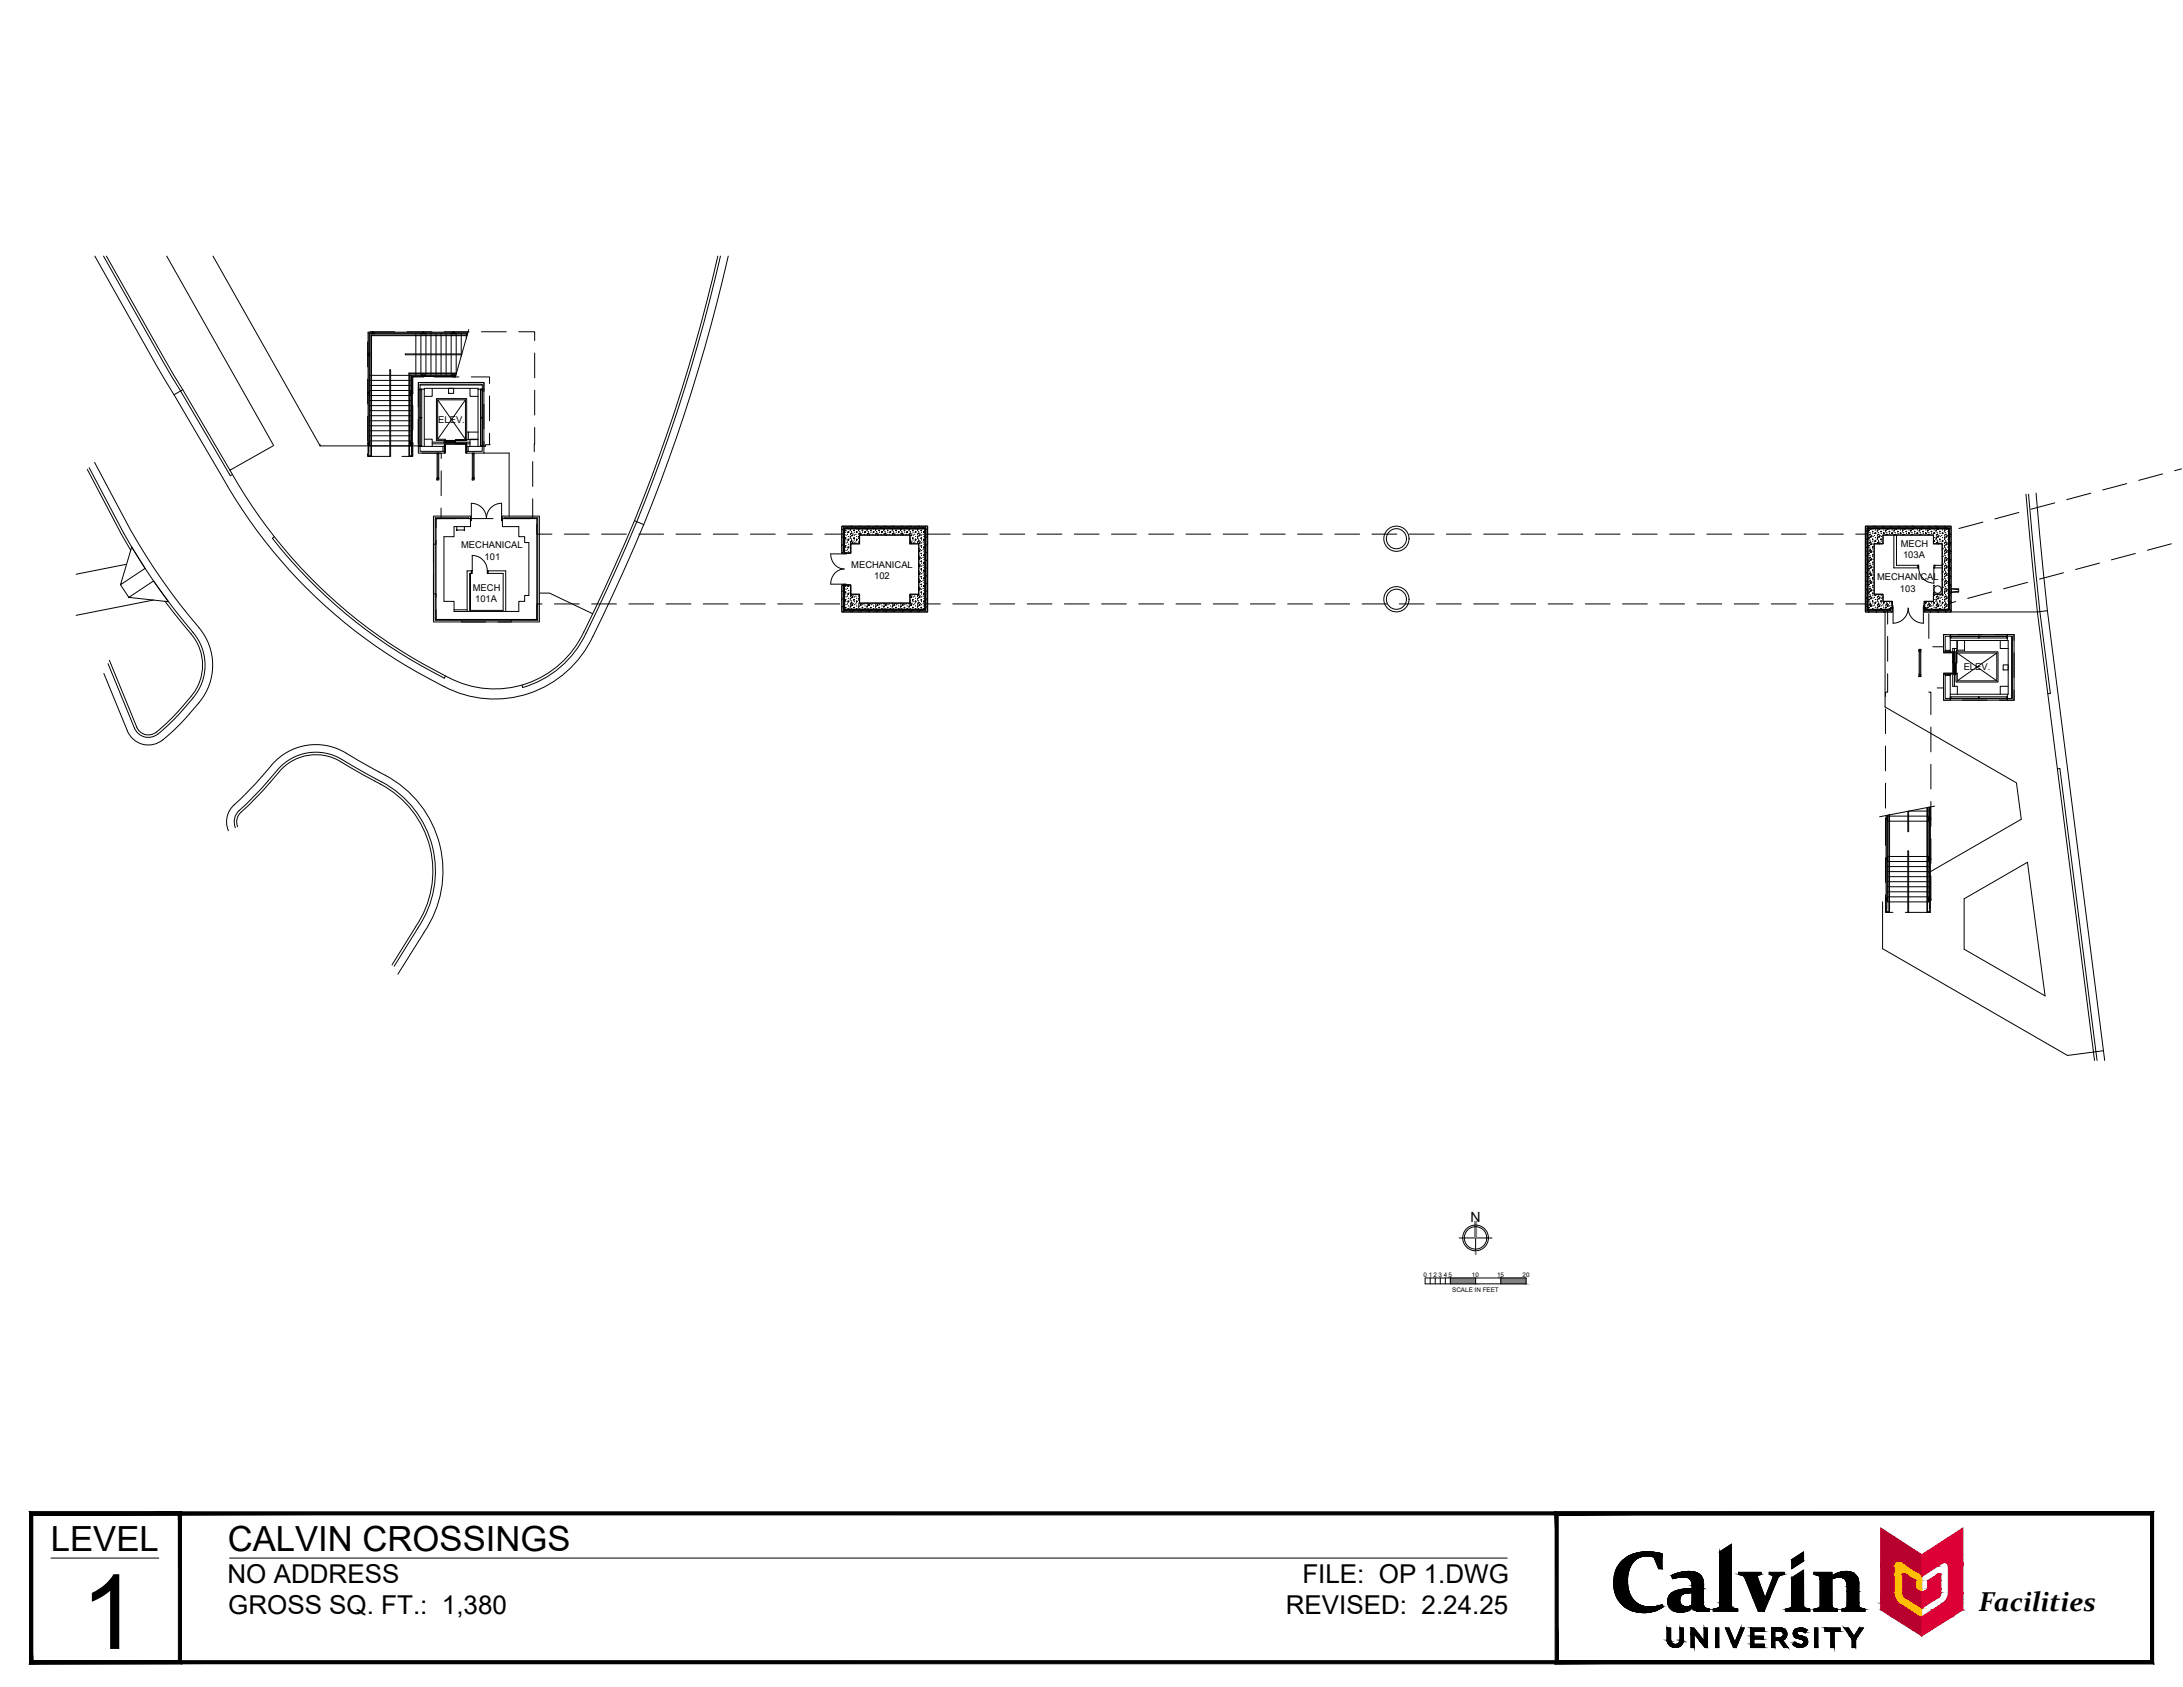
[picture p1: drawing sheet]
<svg xmlns="http://www.w3.org/2000/svg" width="279mm" height="216mm" viewBox="0 0 279 216" stroke-linecap="round" stroke-linejoin="round" font-family="sans-serif">
<defs><g id="words">
<text font-size="13.3" x="10.3" y="211">1</text>
<g font-size="4.4">
<text x="6.5" y="198.5">LEVEL</text>
<text x="29.2" y="198.5">CALVIN CROSSINGS</text>
</g>
<text font-size="3.5" x="253.3" y="206.2">Facilities</text>
<g font-size="3.3">
<text x="29.1" y="202.5">NO ADDRESS</text>
<text x="166.7" y="202.5">FILE: OP 1.DWG</text>
<text x="29.2" y="206.6">GROSS SQ. FT.: 1,380</text>
<text x="164.6" y="206.6">REVISED: 2.24.25</text>
</g>
<text font-size="1.8" x="188.2" y="156.3">N</text>
<g font-size="1.2">
<text x="56.1" y="54.1">ELEV.</text>
<text x="59" y="70.2">MECHANICAL</text>
<text x="62" y="71.6">101</text>
<text x="243.3" y="70">MECH</text>
<text x="243.6" y="71.4">103A</text>
<text x="60.5" y="75.6">MECH</text>
<text x="60.8" y="77.1">101A</text>
<text x="109" y="72.6">MECHANICAL</text>
<text x="111.9" y="74.1">102</text>
<text x="240.2" y="74.3">MECHANICAL</text>
<text x="243.2" y="75.7">103</text>
<text x="251.3" y="85.8">ELEV.</text>
</g>
<g font-size=".8">
<text x="182.2" y="163.4">0</text>
<text x="182.9" y="163.4">1</text>
<text x="183.5" y="163.4">2</text>
<text x="184.1" y="163.4">3</text>
<text x="184.8" y="163.4">4</text>
<text x="185.4" y="163.4">5</text>
<text x="185.9" y="165.3">SCALE IN FEET</text>
<text x="188.4" y="163.4">10</text>
<text x="191.6" y="163.4">15</text>
<text x="194.9" y="163.4">20</text>
</g>
</g></defs>
<!-- layer: 0 -->
<g fill="none" stroke="#000" stroke-width=".13">
<path d="M187.2 158.4h3.3M188.9 158.4v1.7M182.4 163.6h12.9v.7h-12.9zM183 163.6v.7M183.7 163.6v.7M184.3 163.6v.7M185 163.6v.7M185.6 163.6v.7M188.9 163.6v.7M192.1 163.6v.7"/>
<circle cx="188.9" cy="158.4" r="1.65"/>
<circle cx="188.9" cy="158.4" r="1.43"/>
</g>
<g fill="#808080" stroke="#808080" stroke-width=".13">
<path d="M188.7 156.3v2.1h.3zM188.7 156.3h.3v2.1z"/>
<path d="M190.5 158.4v.1l.4-.1zM190.5 158.5l.4-.1v.1z"/>
<path d="M188.8 160.1l.1 .4zM188.8 160.1l.1 .4z"/>
<path d="M186.8 158.5h.4v-.1zM186.8 158.4h.4l-.4 .1z"/>
<path d="M192.1 163.6l3.2 .7v-.7zM192.1 163.6l3.2 .7h-3.2z"/>
<path d="M185.6 163.6l3.3 .7v-.7zM185.6 163.6l3.3 .7h-3.3z"/>
</g>
<!-- layer: GROUND-WM -->
<g fill="none" stroke="#000" stroke-width=".13">
<path d="M47.1 56.8v1h.1v-1M47.1 45.4v4.8M47.1 50.4v6.3M47.2 45.4v4.8M47.2 50.4v6.3M47.3 56.4h.2M47.3 55.8h.2M47.3 55.1h.2M47.3 54.5h.2M47.3 53.8h.2M47.3 53.2h.2M47.3 52.6h.2"/>
<path d="M47.3 51.9h.2M47.3 51.3h.2M47.3 50.6h.2M47.3 50h.2M47.3 49.3h.2M47.3 48.7h.2M47.3 48h.2M47.6 56.4h2.3M47.6 55.8h2.3M47.6 55.1h2.3M47.6 57.1h2.3M47.6 54.5h2.3"/>
<path d="M47.6 53.8h2.3M47.6 53.2h2.3M47.6 52.6h2.3M47.6 51.9h2.3M47.6 51.3h2.3M47.6 50.6h2.3M47.6 50h2.3M47.6 49.3h2.3M47.6 48.7h2.3M47.6 48h2.3M47.7 42.5h-.6v2.8M47.7 42.6h-.5v2.7"/>
<path d="M47.8 42.5h6.3M47.8 42.6h6.3M49.9 47.3h.1v11.1h-.1zM50 56.4h2.3M50 55.8h2.3M50 55.1h2.3M50 57.1h2.3M50 54.5h2.3M50 53.8h2.3M50 53.2h2.3M50 52.6h2.3M50 51.9h2.3"/>
<path d="M50 51.3h2.3M50 50.6h2.3M50 50h2.3M50 49.3h2.3M50 48.7h2.3M50 48h2.3M52.4 56.4h.2M52.4 55.8h.2M52.4 55.1h.2M52.4 54.5h.2M52.4 53.8h.2M52.4 53.2h.2"/>
<path d="M52.4 52.6h.2M52.4 51.9h.2M52.4 51.3h.2M52.4 50.6h.2M52.4 50h.2M52.4 49.3h.2M52.4 48.7h.2M52.4 48h.2M52.7 50.4v6.3M52.7 56.8v1h.1M52.8 50.4v6.3M53.2 42.7v.2"/>
<path d="M53.2 43v2.3M53.2 45.4v2.3M53.2 47.8v.2M53.9 42.7v.2M53.9 43v2.3M53.9 45.4v2.3M53.9 47.8v.2M54.1 48.2h-1.3v2M54.1 48.1h-1.4v2.1M54.3 48.2h3.7M54.3 42.5h3.7M54.3 42.6h3.7"/>
<path d="M54.3 48.1h3.7M54.5 42.7v.2M54.5 43v2.3M54.5 45.4v2.3M54.5 47.8v.2M55.2 42.7v.2M55.2 43v2.3M55.2 45.4v2.3M55.2 47.8v.2M55.8 42.7v.2M55.8 43v2.3M55.8 45.4v2.3"/>
<path d="M55.8 47.8v.2M56.5 42.7v.2M56.5 43v2.3M56.5 45.4v2.3M56.5 47.8v.2M57.1 42.7v.2M57.1 43v2.3M57.1 45.4v2.3M57.1 47.8v.2M57.7 42.7v.2M57.7 43v2.3M57.7 45.4v2.3"/>
<path d="M57.7 47.8v.2M58.1 48.2h.2M58.1 42.5h1.8M58.1 42.6h1.8M58.1 48.1h.2M58.4 48h-5.8v9.1h-.2M58.4 47.9v-.1h-6v10.5h.3v-.5M58.4 42.7v.2M58.4 43v2.3M58.4 45.4v2.3M58.4 47.7h-6.1v10.7h.5v-1.6M59 42.7v.2"/>
<path d="M59 43v2.3M59 45.4v.2M59.1 45.3h-7.2v.1h7.2M59.7 42.7v.2M59.7 43v.3M59.8 43h-12.2v15.4h-.5v-.6M59.8 42.9h-12.3v15.4h-.3v-.5M59.8 42.7h-12.5v14.4h.2M60 42.2l-1.7 6.1M241.4 115.2v.9h.1v-.9M241.4 104.4v.3M241.4 104.8v5.1"/>
<path d="M241.4 110v5M241.5 104.3v.4M241.5 104.8v5.1M241.5 110v5M241.6 110.9h.2M241.6 111.5h.2M241.6 112.2h.2M241.6 112.8h.2M241.6 113.5h.2M241.6 114.1h.2M241.6 114.8h.2M241.6 104.3v11.1h.2"/>
<path d="M241.6 110.3h.2M241.6 109.6h.2M241.6 105.1h.2M241.6 104.4h.2M241.8 104.3v12.4h-.3v-.6M241.8 104.3v12.5h-.4v-.7M241.8 110.9h2.4M241.8 111.5h2.4M241.8 112.2h2.4M241.8 112.8h2.4M241.8 113.5h2.4M241.8 114.1h2.4"/>
<path d="M241.8 114.8h2.4M241.8 115.4h2.4M241.8 110.3h2.4M241.8 109.6h2.4M241.8 105.1h2.4M241.8 104.4h2.4M244.2 108.9h.1v7.9h-.1zM244.3 103.8v2.6h-.1v-2.6M244.3 110.9h2.3M244.3 111.5h2.3M244.3 112.2h2.3M244.3 112.8h2.3"/>
<path d="M244.3 113.5h2.3M244.3 114.1h2.3M244.3 114.8h2.3M244.3 115.4h2.3M244.3 110.3h2.3M244.3 109.6h2.3M244.3 105.1h2.3M244.3 104.4h2.3M244.3 103.8h2.3M246.6 103.4v13.4h.5v-.7M246.7 110.9h.2M246.7 111.5h.2"/>
<path d="M246.7 112.2h.2M246.7 112.8h.2M246.7 113.5h.2M246.7 114.1h.2M246.7 114.8h.2M246.7 110.3h.2M246.7 109.6h.2M246.7 103.4v13.3h.3v-.6M246.7 105.1h.2M246.7 104.4h.2M246.7 103.8h.2M246.9 103.3v12.1h-.2"/>
<path d="M247 115.2v.9h.1v-.9M247 103.3v1.4M247 104.8v5.1M247 110v5M247.1 103.3v1.4M247.1 104.8v5.1M247.1 110v5M247.6 103.2l-7 1.3"/>
</g>
<!-- layer: GROUND-CIP-TXT -->
<g fill="none" stroke="#000" stroke-width=".13">
<path d="M53.8 49.8v-.6h7.9v.6M53.8 57.1v.7h2.9M53.8 49.3h7.9M54 49.8v7.2M54.3 49.8h-.7v-.9h8.3v.9h-.7v7.3M55.3 56.6h4.9M55.3 56.8h4.9M55.9 51h3.8v5.4h-3.8zM56 51.2l3.6 5M56.7 57.1h.2v.7h-.2zM56.8 56.4h1.5v.1h-1.5zM56.8 56.6h1.5v.1h-1.5z"/>
<path d="M56.9 57.1h-3.4l.1 .9h3.3M56.9 56.9h.1v1.1h-.1zM57 56.4v-.2h-1v-5h3.6v5.2M58.3 56.3h1.4v.1h-1.4zM58.3 56.7h1.4v.1h-1.4zM59.6 51.2l-3.6 5M59.6 56.9h.1v1.1h-.1zM59.7 57.1h2.2v.9h-2.2M59.7 57.1h.2v.7h-.2zM61.2 55.3h-1.3v1h1.3M61.2 49.8v-.1h-6.9v7.4M61.5 49.8v7.3"/>
<path d="M61.7 57.1v.7h-1.8M55.5 66.1h4.7v1.3h-2.1v1.3h-1.3v8.3h1.3v1.3h8.3v-1.3h.8v-.8h.5v-6.8h-.5v-.7h-.8v-1.3h-2.1v-1.3h4.7v13.5h-13.5zM58.5 67.4v.5h.9v-.5M60 66.4v-.1h-4.3v13.1h13.1v-13.1h-4.3v.1M60.2 66.4h-4.4v12.9h12.9v-12.9h-4.4M107.7 77.6v.1M107.7 76.6v.1M107.7 75.6v.1M107.7 70.7h.1M107.7 69.7v.1M107.7 68.7v.1M107.7 67.7v.1"/>
<path d="M107.7 67.3h11v11h-11v-3.4h.4v.2h-.1v3h10.5v-10.5h-10.5v3h.1v.2h-.4zM108 77.3h.1M108 76.3h.1M108 75.3h.1M108 70.4h.1M108 69.4h.1M108 68.4h.1M108 67.6h.1M108 68.6h.1M108 69.5v.1M108 70.5v.1M108 75.5h.1"/>
<path d="M108 76.5h.1M108 77.4v.1M108 78.2v.1zM108 67.3v.1zM108 75h.1M108 74.9h.1M108.1 70.8v-3.1h10.3v10.3h-10.3v-3.1M108.1 70.8h-.4v-3.5h11v11h-11v-3.4h.4M108.1 70.6h-.1v-3h10.5v10.5h-10.5v-3h.1M108.1 67.7h10.3v10.3h-10.3v-3.1h.8v1.2h1.1v1.1h6.5v-1.1h1.1v-6.5h-1.1v-1.1h-6.5v1.1h-1.1v1.2h-.8zM108.1 74.9h.8v1.2M108.1 77.2v.1"/>
<path d="M108.1 76.3h.1M108.1 75.3h.1M108.1 70.3h.1M108.1 69.3v.1M108.1 68.3v.1M108.2 78.1h.1M108.2 77.7v.1zM108.2 76.7v.1zM108.2 75.8h.1M108.2 69.8v.1zM108.2 68.8v.1zM108.2 67.9h.1"/>
<path d="M108.3 78h.1M108.3 77h-.1M108.3 76h-.1M108.3 75h-.1M108.3 70.1h-.1M108.3 69.1h-.1M108.3 68.1h-.1M108.3 77.4h.1M108.3 76.4h.1M108.3 75.4h.1M108.3 70.5h.1M108.3 69.5h.1"/>
<path d="M108.3 68.5h.1M108.4 67.6h.1M108.5 77.3h.1M108.5 76.3h.1M108.5 75.3h.1M108.5 70.3v.1M108.5 69.4h.1M108.5 68.4h.1M108.5 78l.1-.1v.1M108.5 76h.1v-.1l-.1 .2M108.5 68.1h.1v-.1l-.1 .1M108.6 76.9v.1h-.1z"/>
<path d="M108.6 74.9v.1l-.1 .1zM108.6 70v.1h-.1zM108.6 69v.1h-.1zM108.6 77.5v.1M108.6 76.6h.1M108.6 75.6h.1M108.6 70.6h.1M108.6 69.6h.1M108.6 68.7h.1M108.6 67.7h.1M108.8 78.2h.1M108.8 67.3v.1"/>
<path d="M108.8 67.9h.1M108.8 68.9h.1M108.8 69.9h.1M108.8 75.8h.1M108.8 76.8h.1M108.8 77.8h.1M108.8 77.5l.1 .1zM108.8 76.6h.1M108.9 75.6h.1M108.8 68.7h.1M108.8 67.7h.1M108.8 77.3h.1"/>
<path d="M108.8 76.3h.1M108.8 75.3v.1M108.8 70.4h.1M108.8 69.4h.1M108.8 68.4h.1M108.9 77.2h.1M108.9 76.2h.1M108.9 75.2h.1M108.9 70.3h.1M108.9 69.3h.1M108.9 68.3h.1M108.9 69.6v1.2h-.8v-3.1h10.3v10.3h-10.3v-3.1h.8v1.2"/>
<path d="M108.9 70.7h.1M108.9 69.7h.1M108.9 69.6v1.2h-.8M108.9 69.6h1.1v-1.1h6.5v1.1M109 77.9h.1M109 76.9h.1M109 69h.1M109 68h.1M109 77.1v.1zM109 76.1v.1zM109 69.2v.1zM109 68.2v.1z"/>
<path d="M109.1 78.2l-.1 .1zM109.1 67.3l-.1 .1zM109.1 77.3v.1l-.1 .1zM109.1 76.3v.2h-.1zM109.1 69.4v.1l-.1 .1zM109.1 68.4v.1l-.1 .1zM109.2 77.2v.1M109.2 76.3h.1M109.2 69.3v.1M109.2 68.3v.1M109.3 78.1h.1M109.3 77.7l.1 .1z"/>
<path d="M109.3 76.7v.1zM109.3 68.8v.1zM109.3 67.9h.1M109.3 78h.1M109.3 77h.1M109.3 69.1h.1M109.3 68.1h.1M109.4 77.4h-.1M109.4 76.4h-.1M109.4 69.5h-.1M109.4 68.5h-.1M109.5 67.6h.1"/>
<path d="M109.5 68.4h.1M109.5 69.4h.1M109.5 76.3h.1M109.5 77.3h.1M109.6 78v-.1l.1 .1M109.6 68.1h.1l-.1-.1v.1M109.6 76.9l.1 .1h-.1zM109.6 69l.1 .1h-.1zM109.6 77.5l.1 .1M109.6 76.6h.1M109.6 68.7h.1M109.7 67.7h.1"/>
<path d="M109.9 78.2h.1M109.9 67.3v.1M109.9 77.8h.1M109.9 76.8h.1M109.9 68.9h.1M109.9 67.9h.1M109.9 77.5v.1zM109.9 76.6h.1M109.9 68.7h.1M109.9 67.7h.1M109.9 77.3h.1M109.9 76.3h.1"/>
<path d="M109.9 77.2h.1M109.9 76.2h.1M109.9 69.4h.1M109.9 68.4h.1M109.9 69.3h.1M109.9 68.3h.1M110 68h.1M110 77.9h.1M110.1 68.2l-.1 .1zM110.1 78.2l.1 .1zM110.1 67.3v.1zM110.2 68.5h.1"/>
<path d="M110.2 77.3v.1l-.1 .1zM110.3 77.2v.1M110.3 68.3v.1M110.3 78.1h.1M110.4 77.7v.1zM110.4 67.9h.1M110.4 78h.1M110.4 68.1h.1M110.4 77.4h.1M110.6 67.6h.1M110.6 77.3h.1M110.6 68.4h.1"/>
<path d="M110.7 68.1h.1l-.1-.1v.1M110.7 78v-.1l.1 .1M110.7 77.5v.1M110.7 67.7h.1M110.9 67.3v.1M110.9 78.2h.1M111 67.9h.1M111 77.8h.1M111 77.3h.1M111 68.4h.1M111 77.5v.1zM111 67.7h.1"/>
<path d="M111 77.2h.1M111 68.3h.1M111.1 77.9h.1M111.1 68h.1M111.1 68.2v.1zM111.2 78.2v.1zM111.2 67.3v.1zM111.2 68.5h.1M111.2 77.3l.1 .1-.1 .1zM111.3 77.2v.1M111.3 68.3v.1M111.4 78.1h.1"/>
<path d="M111.5 77.7l-.1 .1zM111.4 67.9h.1M111.5 78h.1M111.5 68.1h.1M111.5 77.4h.1M111.7 67.6h.1M111.7 77.3h.1M111.7 68.4h.1M111.8 78v-.1v.1M111.8 68.1h.1l-.1-.1v.1M111.8 77.5v.1M111.8 67.7h.1"/>
<path d="M112 78.2h.1M112 67.3v.1M112 67.9h.1M112 77.8h.1M112.1 77.5v.1h-.1zM112 67.7h.1M112.1 77.3h.1M112.1 68.4h.1M112.1 77.2h.1M112.1 68.3h.1M112.2 77.9h.1M112.2 68h.1"/>
<path d="M112.2 68.2v.1zM112.3 78.2v.1zM112.3 67.3v.1zM112.3 68.5h.1M112.3 77.3l.1 .1-.1 .1zM112.4 77.2v.1M112.4 68.3v.1M112.5 78.1h.1M112.5 77.7l.1 .1h-.1zM112.5 67.9h.1M112.6 68.1h.1M112.6 78h.1"/>
<path d="M112.6 77.4h.1M112.7 67.6h.1M112.8 68.4h.1M112.8 77.3h.1M112.9 78v-.1v.1M112.9 68.1v-.1l-.1 .1M112.9 77.5v.1M112.9 67.7h.1M113.1 78.2h.1M113.1 67.3v.1M113.1 67.9h.1M113.1 77.8h.1"/>
<path d="M113.2 77.5l-.1 .1zM113.1 67.7h.1M113.2 77.2h.1M113.2 77.3h-.1M113.2 68.4h-.1M113.2 68.3h.1M113.3 77.9h.1M113.3 68h.1M113.3 68.2v.1zM113.4 78.2v.1h-.1zM113.4 67.3l-.1 .1zM113.4 68.5h.1"/>
<path d="M113.4 77.3v.1l-.1 .1zM113.5 77.2v.1M113.5 68.3v.1M113.6 78.1h.1M113.6 77.7v.1zM113.6 67.9h.1M113.6 68.1h.1M113.6 78h.1M113.7 77.4h.1M113.8 67.6h.1M113.9 68.4h-.1M113.9 77.3h-.1"/>
<path d="M113.9 78v-.1l.1 .1M113.9 68.1h.1l-.1-.1v.1M114 77.5v.1M114 67.7h.1M114.2 78.2h.1M114.2 67.3v.1M114.2 67.9h.1M114.2 77.8h.1M114.2 77.5l.1 .1zM114.2 67.7h.1M114.2 77.3h.1M114.2 68.4h.1"/>
<path d="M114.2 77.2h.1M114.2 68.3h.1M114.4 77.9h-.1M114.4 68h-.1M114.4 68.2l-.1 .1zM114.4 78.2v.1zM114.4 67.3v.1zM114.5 68.5h.1M114.5 77.3v.1l-.1 .1zM114.6 77.2v.1M114.6 68.3v.1M114.6 78.1h.1"/>
<path d="M114.7 77.7v.1zM114.7 67.9h.1M114.7 78h.1M114.7 68.1h.1M114.7 77.4h.1M114.9 67.6h.1M114.9 68.4h.1M114.9 77.3h.1M115 78v-.1l.1 .1M115 68.1h.1l-.1-.1v.1M115 67.7h.1M115 77.5v.1"/>
<path d="M115.2 78.2h.1M115.2 67.3l.1 .1M115.3 77.8h.1M115.3 67.9h.1M115.3 77.5l.1 .1h-.1zM115.3 67.7h.1M115.3 77.3h.1M115.3 68.4h.1M115.3 68.3h.1M115.3 77.2h.1M115.4 77.9h.1M115.4 68h.1"/>
<path d="M115.5 68.2l-.1 .1zM115.5 78.2l.1 .1zM115.5 67.3v.1zM115.5 68.5h.1M115.5 77.3l.1 .1-.1 .1zM115.6 77.2v.1M115.6 68.3v.1M115.7 78.1h.1M115.8 77.7v.1h-.1zM115.7 67.9h.1M115.8 78h.1M115.8 68.1h.1"/>
<path d="M115.8 77.4h.1M116 67.6h.1M116 77.3h.1M116 68.4h.1M116.1 68.1h.1l-.1-.1v.1M116.1 78v-.1v.1M116.1 77.5v.1M116.1 67.7h.1M116.3 78.2h.1M116.3 67.3v.1M116.3 67.9h.1M116.3 77.8h.1"/>
<path d="M116.4 77.3h.1M116.4 68.4h.1M116.4 77.5v.1zM116.4 67.7h.1M116.4 77.2h.1M116.4 68.3h.1M116.5 69.6h1.1v6.5h-1.1v1.1h-6.5v-1.1h-1.1M116.5 77.9h.1M116.5 76.9h.1M116.5 69h.1M116.5 68h.1M116.5 77.1h.1z"/>
<path d="M116.5 76.1v.1zM116.5 69.2h.1zM116.5 68.2v.1zM116.6 78.2v.1zM116.6 67.3v.1zM116.6 77.3l.1 .1-.1 .1zM116.6 76.3l.1 .2h-.1zM116.6 69.4l.1 .1-.1 .1zM116.6 68.4l.1 .1-.1 .1zM116.7 68.3v.1M116.7 69.3v.1M116.7 76.3h.1"/>
<path d="M116.7 77.2v.1M116.8 78.1h.1M116.8 77.7v.1zM116.8 76.7v.1zM116.8 68.8v.1zM116.8 67.9h.1M116.9 69.1h.1M116.9 78h.1M116.9 77h.1M116.9 68.1h.1M116.9 77.4h.1M116.9 76.4h.1"/>
<path d="M116.9 69.5h.1M116.9 68.5h.1M117 67.6h.1M117.1 68.4h.1M117.1 77.3h.1M117.1 76.3h.1M117.1 69.4h.1M117.1 78l.1-.1v.1M117.1 68.1h.2l-.1-.1-.1 .1M117.2 76.9l.1 .1h-.2zM117.2 69l.1 .1h-.2zM117.2 77.5v.1"/>
<path d="M117.2 76.6h.1M117.2 68.7h.1M117.2 67.7h.1M117.4 78.2h.1M117.4 67.3v.1M117.4 67.9h.1M117.4 68.9h.1M117.4 76.8h.1M117.4 77.8h.1M117.5 77.5v.1zM117.5 76.6h-.1zM117.5 68.7h-.1z"/>
<path d="M117.4 67.7h.1M117.5 77.3h-.1M117.5 76.3h-.1M117.5 69.4h-.1M117.5 68.4h-.1M117.5 77.2h.1M117.5 76.2h.1M117.5 69.3h.1M117.5 68.3h.1M117.6 77.9h.1M117.6 76.9h.1M117.6 69h.1"/>
<path d="M117.6 68h.1M117.6 75.1v.1M117.6 74.2h.1M117.6 73.2h.1M117.6 72.2h.1M117.6 71.2h.1M117.6 70.2h.1M117.6 77.1v.1zM117.6 76.1v.1zM117.6 69.2v.1zM117.6 68.2v.1zM117.7 78.2l-.1 .1z"/>
<path d="M117.7 67.3l-.1 .1zM117.7 77.3l.1 .1-.2 .1zM117.7 76.3l.1 .2h-.2zM117.7 75.4l.1 .1h-.2zM117.7 74.4l.1 .1h-.2zM117.7 73.4l.1 .1h-.2zM117.7 72.4l.1 .1h-.2zM117.7 71.4l.1 .1h-.2zM117.7 70.4l.1 .1h-.2zM117.7 69.4l.1 .1-.2 .1zM117.7 68.4l.1 .1-.2 .1zM117.8 75.3h.1"/>
<path d="M117.8 77.2v.1M117.8 76.3h.1M117.8 74.3h.1M117.8 73.3h.1M117.8 72.3h.1M117.8 71.3h.1M117.8 70.3h.1M117.8 69.3v.1M117.8 68.3v.1M117.9 78.1h.1M117.9 77.7l.1 .1zM117.9 76.7v.1z"/>
<path d="M117.9 75.8h.1M117.9 74.8h.1zM117.9 73.8h.1M117.9 72.8h.1M117.9 71.8h.1zM117.9 70.9h.1M117.9 69.8l.1 .1zM117.9 68.8v.1zM117.9 67.9h.1M117.9 69.1h.1M117.9 75h.1M117.9 74h.1"/>
<path d="M117.9 78h.1M117.9 77h.1M117.9 76h.1M117.9 73v.1M117.9 72.1h.1M117.9 71.1h.1M117.9 70.1h.1M117.9 68.1h.1M118 77.4h.1M118 76.4h.1M118 75.4h.1M118 74.4h.1"/>
<path d="M118 73.4h.1M118 72.4v.1M118 71.4v.1M118 70.5h.1M118 69.5h.1M118 68.5h.1M118.1 67.6h.1M118.2 68.4h.1M118.2 69.4h.1M118.2 70.3v.1M118.2 71.3v.1M118.2 72.3h.1"/>
<path d="M118.2 73.3h.1M118.2 74.3h.1M118.2 75.3h.1M118.2 76.3h.1M118.2 77.3h.1M118.2 78v-.1l.1 .1M118.2 76h.1l-.1-.1v.2M118.2 68.1h.1l-.1-.1v.1M118.2 76.9l.1 .1h-.1zM118.2 74.9l.1 .1-.1 .1zM118.2 73.9l.1 .1-.1 .1zM118.2 73h.1l-.1 .1z"/>
<path d="M118.2 72h.1l-.1 .1zM118.2 71l.1 .1h-.1zM118.2 70l.1 .1h-.1zM118.2 69l.1 .1h-.1zM118.2 77.5l.1 .1M118.2 76.6h.1M118.2 75.6h.1M118.2 74.6h.1M118.2 73.6h.1M118.2 72.6h.1M118.2 71.6h.1M118.2 70.6h.1"/>
<path d="M118.2 69.6h.1M118.2 68.7h.1M118.3 67.7h.1M118.5 78.2h.1M118.5 67.3v.1M118.5 77.6v.1M118.5 76.6v.1M118.5 75.6v.1M118.5 74.7h.1M118.5 73.7h.1M118.5 72.7h.1M118.5 71.7h.1"/>
<path d="M118.5 70.7h.1M118.5 69.7v.1M118.5 68.7v.1M118.5 67.7v.1M118.7 67.6h.1M118.7 68.6h.1M118.7 69.5v.1M118.7 70.5v.1M118.7 71.5h.1M118.7 72.5h.1M118.7 73.5h.1M118.7 74.5h.1"/>
<path d="M118.7 75.5h.1M118.7 76.5h.1M118.7 77.4v.1M118.7 78.3h.1M118.7 77.3h.1M118.7 76.3h.1M118.7 75.3h.1M118.7 74.3h.1M118.7 73.3h.1M118.7 72.3h.1M118.7 71.4h.1M118.7 70.4h.1"/>
<path d="M118.7 69.4h.1M118.7 68.4h.1M118.7 67.4h.1M238.7 67.3h11v11h-3.4v-1.3h1.2v-.9h1.1v-6.5h-1.1v-1.1h-6.5v1.1h-1.1v6.5h1.1v.9h1.2v1.3h-3.5zM238.7 67.3h11v11h-3.4v-.5h.2v.3h3v-10.5h-10.5v10.5h3v-.3h.2v.5h-3.5zM238.7 74h.1M238.8 77.3h-.1M238.8 76.2h-.1M238.8 75.1h-.1M238.8 73h-.1M238.8 71.9h-.1M238.8 70.8h-.1"/>
<path d="M238.8 69.7h-.1M238.8 68.7h-.1M238.8 67.6h-.1M238.8 78v.1zM238.8 76.9v.1zM238.8 75.9h.1M238.8 74.8v.1zM238.8 73.7v.1zM238.8 72.6v.1zM238.8 71.6h.1M238.8 70.5v.1zM238.8 69.4v.1z"/>
<path d="M238.8 68.3v.1zM238.8 67.3h.1M239 77.6h.1M239 76.5v.1M239 75.4v.1M239 74.4h.1M239 73.3h.1M239 72.2v.1M239 71.1v.1M239 70.1h.1M239 69h.1M239 67.9v.1"/>
<path d="M239 78.1h.1M239 67.4h.1M239.1 67.7h10.3v10.3h-2.9v-.2h-.2v-.8h1.2v-.9h1.1v-6.5h-1.1v-1.1h-6.5v1.1h-1.1v6.5h1.1v.9h1.2v.8h-.2v.2h-2.9zM239.1 78.3h.1M239.1 67.6h.1M239.2 68.1h.1M239.2 69v.1M239.2 70h.1M239.2 71h.1M239.2 72h.1M239.2 73h.1M239.2 74h.1"/>
<path d="M239.2 75h.1M239.2 76h.1M239.2 76.9v.1M239.2 77.9h.1M239.2 77.7v.1zM239.2 76.8h.1M239.2 75.7v.1zM239.2 74.7v.1zM239.2 73.8h.1M239.2 72.8h.1M239.2 71.8h.1M239.2 70.8h.1"/>
<path d="M239.2 69.8v.1zM239.2 68.9h.1M239.2 67.8v.1zM239.2 77.5h.1M239.2 76.5h.1M239.2 77.3v.1M239.2 75.5h.1M239.2 76.3v.1M239.2 74.5h.1M239.2 75.4h.1M239.2 73.5h.1M239.2 74.4h.1"/>
<path d="M239.2 72.5h.1M239.2 73.4h.1M239.2 71.5v.1M239.2 72.4h.1M239.2 70.6h.1M239.2 71.4h.1M239.2 69.6h.1M239.2 70.4h.1M239.2 68.6h.1M239.2 69.4h.1M239.2 68.4v.1M239.3 77v.1"/>
<path d="M239.3 76.1h.1M239.3 75.1h.1M239.3 74.1h.1M239.3 73.1h.1M239.3 72.1h.1M239.3 71.1h.1M239.3 70.1h.1M239.3 69.1v.1M239.3 68.2h.1M239.4 77.3h-.1zM239.3 76.3h.1M239.3 75.3h.1"/>
<path d="M239.4 74.3l-.1 .1zM239.3 73.4h.1M239.4 72.3v.1zM239.3 71.4h.1M239.4 70.3v.1zM239.4 69.4h-.1zM239.3 68.4h.1M239.4 67.7h.1M239.5 77.5v.1h-.1zM239.5 76.5v.1h-.1zM239.5 75.5v.1h-.1zM239.5 74.5v.1h-.1z"/>
<path d="M239.5 73.5v.1l-.1 .1zM239.5 72.5v.2h-.1zM239.5 71.6v.1h-.1zM239.5 70.6v.1h-.1zM239.5 69.6v.1h-.1zM239.5 68.6v.1h-.1zM239.6 77.4h.1M239.6 76.4h.1M239.6 75.4h.1M239.6 74.4h.1M239.6 73.4v.1M239.6 72.5h.1"/>
<path d="M239.6 71.5h.1M239.6 70.5h.1M239.6 69.5h.1M239.6 68.5h.1M239.7 77.9h-.1zM239.6 76.9h.1M239.7 75.9l-.1 .1zM239.7 74.9l-.1 .1zM239.6 74h.1M239.7 72.9l-.1 .1zM239.7 71.9l-.1 .1zM239.6 71h.1"/>
<path d="M239.7 70h-.1zM239.6 69h.1M239.7 68l-.1 .1zM239.7 77.1v.1M239.7 76.2h.1M239.7 75.2h.1M239.7 74.2h.1M239.7 73.2h.1M239.7 72.2h.1M239.7 71.2h.1M239.7 70.2v.1M239.7 69.2v.1"/>
<path d="M239.7 68.3h.1M239.7 67.7h.1M239.7 77.5h.1M239.7 76.5v.1M239.7 75.6h.1M239.7 74.6h.1M239.7 73.6h.1M239.7 72.6h.1M239.7 71.6h.1M239.7 70.6h.1M239.7 69.6h.1M239.7 68.6v.1"/>
<path d="M239.8 67.3h.1M239.8 78.1h.1M239.9 77.4h.1M239.9 76.4v.1M239.9 69.5h.1M239.9 68.5h.1M240 78.1h.1M240 67.4h.1M240 77.1h.1l-.1 .1zM240 76.1l.1 .1h-.1zM240 69.2h.1l-.1 .1zM240 68.2l.1 .1h-.1z"/>
<path d="M240 77.7h.1M240 76.7h.1M240 68.8h.1M240 67.8h.1M240.1 78.3h.1M240.1 67.6h.1M240.3 68.1h.1M240.3 69v.1M240.3 76.9v.1M240.3 77.9h.1M240.3 77.7v.1zM240.3 76.8h.1"/>
<path d="M240.3 68.9h.1M240.3 67.8v.1zM240.3 77.5h.1M240.3 76.5h.1M240.3 69.6h.1M240.3 68.6h.1M240.3 77.3v.1M240.3 76.3v.1M240.3 69.4h.1M240.3 68.4v.1M240.4 69.1v.1M240.4 68.2h.1"/>
<path d="M240.4 77v.1M240.4 76.1h.1M240.4 77.3h.1M240.4 76.3h.1M240.4 69.4h.1M240.4 68.4h.1M240.5 67.7h.1M240.5 69.6h.1M240.5 77.5l.1 .1h-.1zM240.5 76.5l.1 .1h-.1zM240.5 68.6l.1 .1h-.1zM240.6 77.4h.1"/>
<path d="M240.6 76.4h.1M240.6 69.5h.1M240.6 68.5h.1M240.7 77.9h.1zM240.7 76.9h.1M240.7 69h.1M240.7 68h.1zM240.8 78.1h.1M240.8 67.3h.1M240.8 69.2v.1M240.8 68.3h.1M240.8 77.1v.1"/>
<path d="M240.8 76.2h.1M240.8 77.5h.1M240.8 76.5v.1M240.8 68.6v.1M240.8 67.7h.1M241 78.1h.1M241 67.4h.1M241 77.4h.1M241 76.4v.1M241 69.5h.1M241 68.5h.1M241.1 77.1h.1l-.1 .1z"/>
<path d="M241.1 68.2l.1 .1h-.1zM241.1 77.7h.1M241.1 67.8h.1M241.1 78.3h.1M241.1 67.6h.1M241.3 77.9h.1M241.3 68.1h.1M241.4 77.7l-.1 .1zM241.4 67.8v.1h-.1zM241.4 77.5h.1M241.4 77.3v.1M241.4 68.4v.1"/>
<path d="M241.5 68.2h.1M241.5 77v.1M241.5 77.3h.1M241.5 68.4h.1M241.6 67.7h.1M241.6 77.5l.1 .1h-.1zM241.7 77.4h.1M241.8 78.1h.1M241.8 67.3h.1M241.8 77.9h.1h-.1zM241.8 68h.1l-.1 .1zM241.9 77.1v.1"/>
<path d="M241.9 68.3h.1M241.9 67.7h.1M241.9 77.5h.1M241.9 67.4h.1M242 77.9l.1 .1M242.1 77.4h.1M242.1 78.3h.1M242.1 67.6h.1M242.1 68.3l.1-.1v.1h-.1M242.2 77.7h.1M242.2 67.8h.1M242.2 77.1l-.1 .1"/>
<path d="M242.2 77.8h-.2v.2h-2.9M242.2 77.2h-.1M242.4 68.1h.1M242.5 67.8l-.1 .1zM242.5 68.4v.1M242.6 68.2h.1M242.6 68.4h.1M242.7 67.7h-.1h.1M242.8 67.3h.1M242.9 68v.1zM242.9 67.4h.1M242.9 68.3h.1"/>
<path d="M243 67.7h.1M243.1 67.6h.1M243.2 68.2l.1 .1h-.1zM243.2 67.8h.1M243.5 68.1h.1M243.5 67.8l.1 .1zM243.5 68.4v.1M243.6 68.2h.1M243.6 68.4h.1M243.7 67.7h.1M243.7 67.3h.1M243.9 67.4h.1"/>
<path d="M244 68.1h.1M244 68.3h.1M244 67.7h.1M244.1 67.6h.1M244.3 68.2l.1 .1h-.1zM244.3 67.8h.1M244.6 68.1h.1M244.6 67.8v.1zM244.6 68.4v.1M244.7 68.2h.1M244.7 67.3h.1M244.7 68.4h.1"/>
<path d="M244.8 67.7h.1M244.9 67.4h.1M245.1 68l-.1 .1zM245.1 67.6h.1M245.1 68.3h.1M245.1 67.7h.1M245.4 68.2l.1 .1h-.1zM245.4 67.8h.1M245.6 68.1h.1M245.7 67.8l-.1 .1zM245.7 68.4v.1M245.7 67.3h.1"/>
<path d="M245.8 68.2h.1M245.8 68.4h.1M245.9 67.7h.1M245.9 67.4h.1M246.1 67.6h.1M246.1 68v.1zM246.2 68.3h-.1M246.2 67.7h.1M246.3 77.8h.2v.2h2.9v-10.3h-10.3v10.3M246.3 78.1h.1M246.4 77.4h.1M246.4 78.1h.1"/>
<path d="M246.5 77.1l-.1 .1zM246.5 68.2v.1h-.1zM246.5 77.7h.1M246.5 67.8h.1M246.5 78.1h3v-10.5h-10.5v10.5h2.9M246.5 77.8v.1M246.7 78.1h.1M246.7 67.3h.1M246.7 68.1h.1M246.7 77.9h.1M246.8 77.7l-.1 .1zM246.8 67.8v.1h-.1z"/>
<path d="M246.8 77.5h-.1M246.8 77.3v.1M246.8 68.4v.1M246.9 78.1h.1M246.9 67.4h.1M246.9 77v.1M246.9 68.2h.1M246.9 77.3h.1M246.9 68.4h.1M247 67.7h-.1h.1M247 77.5v.1h-.1zM247 78.3h.1"/>
<path d="M247 67.6h.1M247.1 77.4h.1M247.2 77.9h.1h-.1zM247.2 68h.1l-.1 .1zM247.2 77.1v.1M247.2 68.3h.1M247.2 67.7h.1M247.3 77.5h-.1M247.4 77.4h.1M247.5 77.2v-.1h.1l-.1 .1M247.5 76.2v-.1l.1 .1h-.1M247.5 69.3v-.1h.1l-.1 .1"/>
<path d="M247.5 68.3v-.1l.1 .1h-.1M247.5 77.7h.1M247.5 76.7h.1M247.5 68.8h.1M247.5 67.8h.1M247.6 74.9h-.2h.1v1h-.1h.2M247.7 78.1h.1M247.7 67.3h.1M247.8 68.1h.1M247.8 69v.1M247.8 76.9v.1M247.8 77.9h.1"/>
<path d="M247.8 77.7v.1zM247.8 76.8h.1M247.8 68.9h.1M247.8 67.8v.1zM247.8 77.5h.1M247.8 77.3v.1M247.8 76.5h.1M247.8 76.3v.1M247.8 69.6h.1M247.8 68.6h.1M247.8 69.4h.1M247.8 68.4v.1"/>
<path d="M247.9 78.1h.1M247.9 67.4h.1M247.9 77v.1M247.9 76.1h.1M247.9 69.1v.1M247.9 68.2h.1M248 77.3h-.1zM247.9 76.3h.1M248 69.4h-.1zM247.9 68.4h.1M248 78.3h.1M248 67.6h.1"/>
<path d="M248 67.7h.1M248.1 77.5v.1h-.1zM248.1 76.5v.1h-.1zM248.1 69.6h.1M248.1 68.6v.1h-.1zM248.2 77.4h.1M248.2 76.4h.1M248.2 69.5h.1M248.2 68.5h.1M248.3 77.9h.1M248.3 76.9h.1M248.3 69h.1"/>
<path d="M248.3 68v.1zM248.3 68.3h.1M248.3 69.2v.1M248.3 76.2h.1M248.3 77.1v.1M248.3 67.7h.1M248.3 77.5h.1M248.3 76.5v.1M248.3 68.6v.1M248.5 77.4h.1M248.5 76.4v.1M248.5 69.5h.1"/>
<path d="M248.5 68.5h.1M248.6 77.1h.1l-.1 .1zM248.6 76.1l.1 .1h-.1zM248.6 75.1l.1 .1h-.1zM248.6 74.1l.1 .1h-.1zM248.6 73.1l.1 .1h-.1zM248.6 72.1l.1 .1-.1 .1zM248.6 71.1l.1 .1-.1 .1zM248.6 70.1l.1 .1-.1 .1zM248.6 69.2h.1l-.1 .1zM248.6 68.2l.1 .1h-.1zM248.6 77.7h.1"/>
<path d="M248.6 76.7h.1M248.6 75.7h.1M248.6 74.7v.1M248.6 73.7v.1M248.6 72.8h.1M248.6 71.8h.1M248.6 70.8h.1M248.6 69.8h.1M248.6 68.8h.1M248.6 67.8h.1M248.7 78.1h.1M248.7 67.3h.1"/>
<path d="M248.9 78.1h.1M248.9 67.4h.1M248.9 68.1h.1M248.9 69v.1M248.9 70h.1M248.9 71h.1M248.9 72h.1M248.9 73h.1M248.9 74h.1M248.9 75h.1M248.9 76h.1M248.9 76.9v.1"/>
<path d="M248.9 77.9h.1M248.9 77.7v.1zM248.9 76.8h.1M248.9 75.7l.1 .1zM248.9 74.7v.1zM248.9 73.8h.1M248.9 72.8h.1zM248.9 71.8h.1M248.9 70.8h.1zM248.9 69.8v.1zM248.9 68.9h.1M248.9 67.8l.1 .1z"/>
<path d="M248.9 74.5h.1M248.9 77.5h.1M248.9 76.5h.1M248.9 75.5h.1M248.9 73.5h.1M248.9 72.5h.1M248.9 71.5v.1M248.9 70.6h.1M248.9 69.6h.1M248.9 68.6h.1M248.9 77.3v.1M248.9 76.3v.1"/>
<path d="M248.9 75.4h.1M248.9 74.4h.1M248.9 73.4h.1M248.9 72.4h.1M248.9 71.4h.1M248.9 70.4h.1M248.9 69.4h.1M248.9 68.4v.1M249 78.3h.1M249 67.6h.1M249 72.1h.1M249 75.1h.1"/>
<path d="M249 77v.1M249 76.1h.1M249 74.1h.1M249 73.1h.1M249 71.1h.1M249 70.1h.1M249 69.1v.1M249 68.2h.1M249 77.3h.1M249 76.3h.1M249 75.3h.1h-.1zM249 74.3v.1z"/>
<path d="M249 73.4h.1M249 72.3l.1 .1h-.1zM249 71.4h.1M249 70.3l.1 .1h-.1zM249 69.4h.1M249 68.4h.1M249.1 67.7h.1M249.1 77.5l.1 .1h-.1zM249.1 76.5l.1 .1h-.1zM249.1 75.5l.1 .1h-.1zM249.1 74.5l.1 .1h-.1zM249.1 73.5l.1 .1-.1 .1z"/>
<path d="M249.1 72.5l.1 .2h-.1zM249.1 71.6l.1 .1h-.1zM249.1 70.6l.1 .1h-.1zM249.1 69.6l.1 .1h-.1zM249.1 68.6l.1 .1h-.1zM249.2 69.5h.1M249.2 77.4h.1M249.2 76.4h.1M249.2 75.4h.1M249.2 74.4h.1M249.2 73.4v.1M249.2 72.5h.1"/>
<path d="M249.2 71.5h.1M249.2 70.5h.1M249.2 68.5h.1M249.4 77.9h-.1zM249.4 76.9h.1M249.4 75.9l-.1 .1zM249.4 74.9l-.1 .1zM249.4 74h.1M249.4 70h-.1zM249.4 69h.1M249.4 68l-.1 .1zM249.4 72.2h.1"/>
<path d="M249.4 74.2h.1M249.4 73.2h.1M249.4 77.1v.1M249.4 76.2h.1M249.4 75.2h.1M249.4 71.2h.1M249.4 70.2v.1M249.4 69.2v.1M249.4 68.3h.1M249.4 73h-.1h.1M249.4 72h-.1h.1M249.4 71h-.1h.1"/>
<path d="M249.5 77.8v.1M249.5 76.7v.1M249.5 75.6v.1M249.5 74.6v.1M249.5 73.5v.1M249.5 72.4v.1M249.5 71.3v.1M249.5 70.3v.1M249.5 69.2v.1M249.5 68.1v.1M249.6 74h.1M249.6 77.3h.1"/>
<path d="M249.6 76.2h.1M249.6 75.1h.1M249.6 73h.1M249.6 71.9h.1M249.6 70.8h.1M249.6 69.7h.1M249.6 68.7h.1M249.6 67.6h.1M249.7 78v.1zM249.7 76.9v.1zM249.7 75.9h.1M249.7 74.8v.1z"/>
<path d="M249.7 73.7v.1zM249.7 72.6v.1zM249.7 71.6h.1M249.7 70.5v.1zM249.7 69.4v.1zM249.7 68.3v.1zM249.7 67.3h.1M248.8 83.4h1.1v.2h-1.1zM248.8 86.3v3.3h.8v-3.3M248.8 83.4v-2.2h.8v2.2M248.8 86.1h1.1v.2h-1.1zM249 86.3h.6v.2h-.6z"/>
<path d="M249 83.2h.6v.2h-.6zM249 86.3v3.1h.6M249.6 82h7.3v-.8h.9v8.4h-.9v-.8M249.6 81.4h-.6v1.8M249.6 81.7h7.3M249.7 89.2h7.2M249.9 83.4h.1v1.5h-.1zM250 84.9h.1v1.4h-.1zM250.1 83v4.8M250.3 84.9h.1v1.4h-.1zM250.3 83.4h5.4v3.9h-5.4zM250.3 83.6h5.3v3.5h-5.1v-.9h-.2"/>
<path d="M250.4 83.4h.1v1.5h-.1zM250.5 82v1.3h.9v-1.3M250.5 83.6l5.1 3.5M255.6 83.6l-5.1 3.5M256.9 81.4h.7v8h-.7M256.9 82h.1v6.8h-7.4M257.5 81.4v8"/>
<circle cx="178.7" cy="68.9" r="1.29"/>
<circle cx="178.7" cy="76.7" r="1.29"/>
</g>
<!-- layer: GROUND-SPOT -->
<g fill="none" stroke="#000" stroke-width=".13">
<path d="M53.5 49.8v7.3M53.7 49.8h.3v.1h-.3zM53.7 49.8v7.3v-.1h.3v.1h-.3M53.7 53.4h.3v.1h-.3zM53.8 49.9v3.5M53.8 53.5v3.5M55.9 58h.3v.1h-.3zM55.9 58.1v3M56 58.1v3M56.2 58.1v3M60.5 58h.2v.1h-.2zM60.5 58.1v3"/>
<path d="M60.6 58.1v3M60.7 58.1v3M61.5 53.4h.2v.1h-.2zM61.7 49.9v3.5M61.7 53.5v3.5M61.7 49.8h-.2v.1h.2v-.1v7.3v-.1h-.2v.1h.2M61.9 49.8v7.3M55.9 61.1h.3v.1h-.3zM60.5 61.1h.2v.1h-.2zM245.6 86.3h.2v.1h-.2zM245.6 83.3h.2v.1h-.2zM245.6 83.4v2.9"/>
<path d="M245.7 83.4v2.9M245.8 83.4v2.9M249.6 81.4v.3h.1v-.3h-.1h7.3h-.1v.3h.1v-.3M249.6 89.4v-.2h.1v.2h-.1h7.3M249.6 89.6h7.3M249.6 81.2h7.3M249.7 81.5h3.5M249.7 89.4h3.5M253.2 81.4h.1v.3h-.1zM253.2 89.2h.1v.2h-.1zM253.3 81.5h3.5M253.3 89.4h3.5"/>
<path d="M256.8 89.2h.1v.2h-.1z"/>
</g>
<!-- layer: GROUND-BRICK_A -->
<path d="M60.3 66.3v-1.9a1.93 1.93 0 0 1 2 1.9 1.95 1.95 0 0 1 1.9-1.9v1.9M62.4 73a1.93 1.93 0 0 0-2-1.9v1.9M108 70.9h-1.7a1.85 1.85 0 0 0 1.7 1.9 1.83 1.83 0 0 0-1.7 2h1.7M242.3 77.8v2a1.95 1.95 0 0 0 1.9-2 1.93 1.93 0 0 0 2 2v-2M245.6 72.7a1.93 1.93 0 0 0 1.9 1.9M247.5 72.7v1.9" fill="none" stroke="#000" stroke-width=".13"/>
<!-- layer: GROUND-FENCE_A -->
<path d="M60.2 66.3h.1v.4h-.1zM60.3 73h.1v.4h-.1zM62.4 73h.1v.4h-.1zM64.2 66.3h.1v.4h-.1zM108 74.8h.4v.1h-.4zM108 70.8h.4v.1h-.4zM242.2 77.5h.1v.3h-.1zM245.5 72.3h.1v.4h-.1zM246.2 77.5h.1v.3h-.1zM247.5 72.3h.1v.4h-.1z" fill="none" stroke="#000" stroke-width=".13"/>
<!-- layer: GROUND-STORM_A -->
<g fill="none" stroke="#000" stroke-width=".13">
<path d="M54.3 56.2h1v.9M55.3 49.7v1h-1M57.4 49.7h.7v.6h-.7zM60.2 49.7v1h1M61.2 56.2h-1v.9M58.1 78h1.7M60.2 73.4v4.7M249.7 75.4h1v.4h-1zM249.7 75.4l1 .1M250.7 75.7l-1 .1M250.5 82v1h-.6v4.8h.6v1M256 82v1h1"/>
<path d="M256.4 85.1h.6v.6h-.6zM257 87.8h-1v1"/>
<circle cx="178.7" cy="76.7" r="1.61"/>
<circle cx="178.7" cy="68.9" r="1.61"/>
<circle cx="248" cy="75.5" r=".48"/>
</g>
<!-- layer: GROUND-ELEC -->
<path d="M60.3 73.1h-.5v5.2M60.3 73.4h-.2v4.7h4.3v-4.7h-1.9M62.5 73.1h2.2v5.2M242.4 68.5v4.2h3.1v-.4h-2.8v-3.8M248.6 72.3h-1v.4h1" fill="none" stroke="#000" stroke-width=".13"/>
<!-- layer: GROUND-BLDG -->
<g fill="none" stroke="#000" stroke-width=".13">
<path d="M47.1 56.7h.2v.1h-.2zM47.1 50.2h.2v.2h-.2zM47.1 45.3h.2v.1h-.2zM47.3 56.5v.5zM47.3 50v.5zM47.3 45.1v.5zM47.5 42.7h.5zM47.7 42.5h.1v.2h-.1zM52.6 56.5v.5zM52.6 50v.5zM52.6 56.7h.2v.1h-.2zM52.6 50.2h.2v.2h-.2z"/>
<path d="M53.9 42.7h.6zM53.9 48h.6zM54.1 42.5h.2v.2h-.2zM54.1 48h.2v.2h-.2zM57.8 48h.5zM57.8 42.7h.5zM58 48h.1v.2h-.1zM58 42.5h.1v.2h-.1zM55.9 61.2h.3v.2h-.3zM60.4 61.2h.3v.2h-.3zM245.6 83.1h.3v.2h-.3zM245.6 86.4h.3v.2h-.3z"/>
<path d="M241.3 115h.3v.2h-.3zM241.3 109.9h.3v.1h-.3zM241.3 104.7h.3v.1h-.3zM241.6 114.8v.5zM241.6 109.7v.5zM241.6 104.5v.5zM246.9 114.8v.5zM246.9 109.7v.5zM246.9 104.5v.5zM246.9 115h.2v.2h-.2zM246.9 109.9h.2v.1h-.2zM246.9 104.7h.2v.1h-.2z"/>
</g>
<!-- layer: B900-VEGLINE -->
<g fill="none" stroke="#000" stroke-width=".13">
<path d="M21.3 32.8l13.7 24.2M27.3 32.8l13.7 24.3M11.4 59.8l4.4 8.5a80.5 80.5 0 0 0 8.9 12.6M12.1 59.2l4.6 8.6a79.6 79.6 0 0 0 8.8 12.5 7.4 7.4 0 0 1-.1 9.6 30 30 0 0 1-4.6 4.8M23.1 50l6.4 10.9 .2-.2M34.9 57.1l-5.5 3.1M41 56.9v.2h6.3M47.3 57.1h6.3M57 56.9h2.6M61.9 58h3.3v8.1M11.2 60.1l4.4 8.3 1.1 2M15.4 74.8l3.2-2.1-1.7-2.7-1.5 4.8 1.1 1.7 5.1 .5-1.9-2.7-3.2 2.2"/>
<path d="M16.2 72.2l-6.5 1.3M19.6 76.8l-9.9 2M21.1 77l3.4 4.1M29.4 60.2h.1M35.1 68.7l-.2 .2a64.9 64.9 0 0 0 22 17.9l.1-.3M69 75.9h1.3l5.6 2.6M81.5 66.7l-2.5 5.8-4 8.5M241.3 78.3v12.2l16.8 9.7 .6 4.6-11.9 6.9M249.7 78.3h11.1M260.8 78.3l7.1 56.3M261.1 78.3l1.3 10.5h-.3M262 78.1l7.2 56.4-4.6 .6-23.6-13.7v-6"/>
<path d="M262 78.2l-1.2 .1M13.3 86.2l3 7.3M13.8 84.9l3.4 8.3a1.94 1.94 0 0 0 3 .7l1.9-1.7 1.4-1.4M14 84.5l3.5 8.6a1.61 1.61 0 0 0 2.5 .6 28.7 28.7 0 0 0 4.5-4.6M16.3 93.5a2.91 2.91 0 0 0 4.5 1.2M24.5 81.1a6.1 6.1 0 0 1 0 8M24.7 80.9a6.5 6.5 0 0 1 0 8.4M24.7 89.3l-1.2 1.5M33.5 99.3l-2.5 2.7a5.6 5.6 0 0 0-1.9 2.5v1.2l.1 .6M44.3 96.4a7.4 7.4 0 0 0-9.5 1.5l-1.3 1.4M44.3 96.4l5 2.8M49.3 99.2a13.9 13.9 0 0 1 5 20.1"/>
<path d="M56.8 87.8a13.9 13.9 0 0 0 19.1-6.4l4-8.5 2.5-5.8-1.2-.5-2.5 5.8-2.6 5.7a20.2 20.2 0 0 1-3.7 6.2 12.6 12.6 0 0 1-15 2.4 64.6 64.6 0 0 1-27.8-26.2l-6.2-10.6-1.1 .6 6.2 10.6a66 66 0 0 0 28.3 26.8M75 81a12.9 12.9 0 0 1-8.1 7l-.1-.3M263.3 98.4h.3l4.7 36.2M30.1 105.9a1.93 1.93 0 0 1 .5-2.2 45.2 45.2 0 0 0 4.9-5.2 6.4 6.4 0 0 1 8.3-1.3l4.3 2.5a12.9 12.9 0 0 1 5.4 19.1l-3 4.9M48.7 100.4a12.6 12.6 0 0 1 4.5 18.2M48.7 100.4l-3.7-2.1a7.9 7.9 0 0 0-4.7-1.7 6.1 6.1 0 0 0-4.5 2.1 56.1 56.1 0 0 1-5.2 5.6 1.61 1.61 0 0 0-.2 1.5M53.2 118.6l-3 4.9M54.3 119.3l-3.4 5.4M251.4 115l8.1-4.6 2.2 17.1-10.3-6z"/>
</g>
<!-- layer: B900-CURB -->
<path d="M12.1 32.8l7.9 14 2.3 3.7M13.3 32.8l7.6 13.5 2.2 3.7M13.6 32.8l7.6 13.3 2.2 3.8M91.9 32.8a219.3 219.3 0 0 1-10.7 33.8M92.2 32.8a221.6 221.6 0 0 1-10.7 33.9M93.2 32.8a223.4 223.4 0 0 1-10.8 34.3M259.3 63.2l1.5 15.1M259.6 63.2l1.5 15.1M260.6 63.1l1.4 15.1M267.9 134.6l.2 1.1M268.3 134.6l.1 1.1M269.2 134.5l.2 1.2" fill="none" stroke="#000" stroke-width=".13"/>
<!-- layer: GRID2-BLDG -->
<g fill="none" stroke="#000" stroke-width=".13">
<path d="M47.1 58v.4h2.8M47.1 43.8v3.1M47.1 48.5v3.2M47.1 53.3v3.2M47.3 42.5h3.2M52.1 42.5h3.2M52.8 56.6v1.8h-1.4M52.8 51.9v3.1M53.5 53.7v3.1M53.6 48.9l-.1 3.2M54 48.2h-1.2v2.1M54 58h2.5v.7"/>
<path d="M55.2 48.9h3.2M55.6 48.2h3.1M56.9 42.5h3.1M59.9 48.9h2v1.2M60.3 48.2h2.4v.9M61.6 42.5h3.2M61.9 51.7v3.2M62.7 55.4v1.5h-.6v.2h-.2v-.6M62.7 50.7v3.1M66.4 42.5h2v1.1M68.2 59.1v3.2M68.4 54.7v3.1"/>
<path d="M68.4 45.2v3.2M68.4 49.9v3.2M55.5 73.6v2.4h.3v.4M55.8 78v1.3h1.9M55.8 69.1v.5h-.3v2.4M55.8 66.4h2.5M56.5 65v1.4h-.7v1.2M56.5 60.3v3.1M59.1 79.5v.1h3.1M59.9 66.4h3.2M64.7 66.4h3.2M66.6 79.3h-1.2v.3h-1.7"/>
<path d="M68.2 63.8v2.6M68.7 67.1v1.3h1.9M69.4 77.3h-.7v2h-.5M71 77.3h3.1M72.2 68.4h3.2M75.7 77.3h3.2M77 68.4h3.2M80.5 77.3h3.2M81.8 68.4h3.1M85.2 77.3h3.2M86.5 68.4h3.2M90 77.3h3.2"/>
<path d="M91.3 68.4h3.2M94.8 77.3h3.1M96 68.4h3.2M99.5 77.3h3.2M100.8 68.4h3.2M104.3 77.3h3.2M108.1 67.7v.7h-2.5M108.4 78h3.1M109.6 67.7h3.2M113.1 78h3.2M114.4 67.7h3.2M118.4 68.4h3.2"/>
<path d="M120.4 77.3h-2v.7h-.5M121.9 77.3h3.2M123.2 68.4h3.2M126.7 77.3h3.2M128 68.4h3.1M131.5 77.3h3.1M132.7 68.4h3.2M136.2 77.3h3.2M137.5 68.4h3.2M141 77.3h3.2M142.3 68.4h3.1M145.8 77.3h3.1"/>
<path d="M147 68.4h3.2M150.5 77.3h3.2M151.8 68.4h3.2M155.3 77.3h3.2M156.5 68.4h3.2M160 77.3h3.2M161.3 68.4h3.2M164.8 77.3h3.2M166.1 68.4h3.1M169.6 77.3h3.1M170.8 68.4h3.2M174.3 77.3h3.2"/>
<path d="M175.6 68.4h3.2M179.1 77.3h3.2M180.4 68.4h3.1M183.9 77.3h3.1M185.1 68.4h3.2M188.6 77.3h3.2M189.9 68.4h3.2M193.4 77.3h3.2M194.6 68.4h3.2M198.1 77.3h3.2M199.4 68.4h3.2M202.9 77.3h3.2"/>
<path d="M204.2 68.4h3.1M207.7 77.3h3.1M208.9 68.4h3.2M212.4 77.3h3.2M213.7 68.4h3.2M217.2 77.3h3.2M218.5 68.4h3.1M222 77.3h3.1M223.2 68.4h3.2M226.7 77.3h3.2M228 68.4h3.2M231.5 77.3h3.2"/>
<path d="M232.7 68.4h3.2M236.2 77.3h2.9v.3M240 67.7h-.9v.7h-1.6M240.3 78h1.3v1.9M241.6 67.7h3.2M246.3 67.7h3.1v.1M246.9 78.5v3.2M250.3 77l-.9 .2v.8h-1.5M253.8 66.8l-3.1 .8M254.9 75.8l-3.1 .8M258.4 65.6l-3.1 .8M259.5 74.5l-3.1 .9"/>
<path d="M263 64.4l-3.1 .8M264.1 73.3l-3.1 .8M267.6 63.1l-3.1 .8M268.7 72.1l-3.1 .8M272.2 61.9l-3.1 .8M273.3 70.8l-3.1 .8M276.8 60.7l-3.1 .8M277.9 69.6l-3.1 .8M279.2 60l-.9 .2M241.3 90.7v3.2M241.3 95.5v3.2M241.6 86.2v2.4h-.3v.5"/>
<path d="M241.6 81.5v3.1M246.9 88.6h.2v2.9M247.1 93v3.2M247.1 97.8v3.2M247.9 88h.9v1.6h.8M249 81.2h-.2v1.6h-1.4M250.6 81.2h3.2M251.1 89.6h3.2M255.3 81.2h2.5v.8M257.8 88.3v1.3h-1.9M257.8 83.5v3.2M241.3 114.5v2.3h1"/>
<path d="M241.3 100.2v3.2M241.3 105v3.2M241.3 109.8v3.1M243.9 116.8h3.1M247.1 102.6v3.1M247.1 107.3v3.2M247.1 112.1v3.2"/>
</g>
<!-- layer: A-TITL -->
<g fill="#000" stroke="#000" stroke-width=".13">
<path d="M210.5 198.6h.3zM220.1 198.6l1.5-1v1zM229.3 199.6h1.5v.2zM229.3 199.6l1.5-1v1zM210 206.4h.8zM212.5 205.5l.3-.1v.1zM214.1 202h.2zM214.2 210.8h.5zM214.8 210.4h.5zM214.9 206.3h.5zM216 201.9h1.9zM216 201.1h.4z"/>
<path d="M216.7 206h2.1zM220 205.7h1.7zM220.1 205.6h1.5zM229.2 205.8h1.7zM229.2 205.7h1.7zM230.3 208.4h.4zM230.8 210h.5zM229.3 201.9l1.5-1v1zM234.5 201.7h3.1zM236.2 201.1h.3z"/>
<path d="M207.5 199.9l1.5 .1 .1-.1zM207.5 199.9l1.5 .1h-1.6z"/>
<path d="M207.6 199.8h1.5zM207.5 199.9h1.6z"/>
<path d="M207.7 199.7l1.4 .1 .2-.1zM207.7 199.7l1.4 .1h-1.5z"/>
<path d="M207.8 199.6h1.5zM207.7 199.7h1.6z"/>
<path d="M208 199.5l1.3 .1 .2-.1zM207.8 199.6l.2-.1 1.3 .1z"/>
<path d="M208 199.4h1.6zM208 199.5h1.5z"/>
<path d="M208.1 199.3l1.5 .1 .2-.1zM208 199.4l.1-.1 1.5 .1z"/>
<path d="M208.3 199.2l1.5 .1 .2-.1zM208.1 199.3l.2-.1 1.5 .1z"/>
<path d="M208.3 199.2h1.8zM208.3 199.2h1.7z"/>
<path d="M208.4 199.2h1.9zM208.3 199.2h1.8z"/>
<path d="M208.5 199.1h2zM208.4 199.2h1.9z"/>
<path d="M208.5 199.1h2.3zM208.5 199.1h2.3z"/>
<path d="M208.5 199.1h2.3zM208.5 199.1h2z"/>
<path d="M210.8 199.1h1.9zM210.8 199.1h1.9z"/>
<path d="M210.5 198.6h.8zM210.2 198.6h1.1z"/>
<path d="M210.2 198.6h1.1zM210.2 198.6h1.1z"/>
<path d="M210.2 198.6l1.5 .1zM210 198.7h1.7z"/>
<path d="M210 198.7h1.8zM209.9 198.7h1.9z"/>
<path d="M209.9 198.7h2.3zM209.6 198.7h2.6z"/>
<path d="M209.6 198.7l2.8 .1zM209.5 198.8h2.9z"/>
<path d="M209.5 198.8h3.2zM209.2 198.8h3.5z"/>
<path d="M209.2 198.8l3.5 .1zM209.1 198.9h3.6z"/>
<path d="M209.1 198.9h3.6zM209.1 198.9h3.6z"/>
<path d="M209.1 198.9l3.6 .1v-.1zM208.8 199l.3-.1 3.6 .1z"/>
<path d="M208.8 199l3.9 .1v-.1zM208.6 199.1l.2-.1 3.9 .1z"/>
<path d="M208.6 199.1h4.1zM208.5 199.1h4.2z"/>
<path d="M210.8 199.1l1.9 .1zM210.8 199.1l1.9 .1z"/>
<path d="M211.1 199.2h1.6zM211.1 199.2h1.6z"/>
<path d="M211.4 199.2l1.3 .1v-.1zM211.4 199.2l1.3 .1z"/>
<path d="M211.7 199.3l1 1.5v-1.5zM211.7 199.3l1 1.5h-.4z"/>
<path d="M220.1 198.6l1.5 6.3v-6.3zM220.1 198.6l1.5 6.3h-1.5z"/>
<path d="M229.3 199.6v.2h1.5zM229.3 199.8h1.5l-1.5 1z"/>
<path d="M3.8 212.9l271.4-.4h-271zM3.8 212.9l271.4-.4 .4 .4zM275.2 193.9v18.6l.4 .4zM275.2 193.9l.4-.4v19.4zM4.2 193.9h271l.4-.4zM3.8 193.5h271.8l-271.4 .4zM3.8 193.5l.4 19v-18.6zM3.8 193.5l.4 19-.4 .4z"/>
<path d="M3.8 212.9l19-.4h-18.6zM3.8 212.9l19-.4 .4 .4zM22.8 193.9v18.6l.4 .4zM22.8 193.9l.4-.4v19.4zM4.2 193.9h18.6l.4-.4zM3.8 193.5h19.4l-19 .4zM3.8 193.5l.4 19v-18.6zM3.8 193.5l.4 19-.4 .4z"/>
<path d="M199.4 212.5l-.4 .4 76.2-.4zM199 212.9l76.2-.4 .4 .4zM275.2 193.9v18.6l.4 .4zM275.2 193.9l.4-.4v19.4zM199.4 193.9h75.8l.4-.4zM199 193.5h76.6l-76.2 .4zM199 193.5l.4 19v-18.6zM199 193.5l.4 19-.4 .4z"/>
<path d="M206.6 201.9l1.7 .2v-.2zM206.6 201.9l1.7 .2h-1.7z"/>
<path d="M206.6 202.1l1.7 .2v-.2zM206.6 202.1l1.7 .2h-1.8z"/>
<path d="M206.5 202.3l1.8 .2v-.2zM206.5 202.3l1.8 .2h-1.8z"/>
<path d="M206.5 202.5l1.8 .1v-.1zM206.5 202.5l1.8 .1h-1.8z"/>
<path d="M206.5 202.6l1.8 .3v-.3zM206.5 202.6l1.8 .3h-1.8z"/>
<path d="M206.5 202.9l1.9 .1-.1-.1zM206.5 202.9l1.9 .1h-1.9z"/>
<path d="M206.6 201.7l1.7 .2v-.2zM206.6 201.7l1.7 .2h-1.7z"/>
<path d="M206.5 203l1.9 .2v-.2zM206.5 203l1.9 .2h-1.8z"/>
<path d="M206.6 201.5l1.7 .2 .1-.2zM206.6 201.5l1.7 .2h-1.7z"/>
<path d="M206.7 201.4l1.7 .1v-.1zM206.7 201.4l1.7 .1h-1.8z"/>
<path d="M206.6 203.2l1.8 .2v-.2zM206.6 203.2l1.8 .2h-1.8z"/>
<path d="M206.6 203.4l1.9 .2-.1-.2zM206.6 203.4l1.9 .2h-1.8z"/>
<path d="M206.7 201.2l1.7 .2v-.2zM206.7 201.2l1.7 .2h-1.7z"/>
<path d="M206.8 201.1h1.6zM206.8 201.1l1.6 .1h-1.7z"/>
<path d="M206.7 203.6l1.8 .2v-.2zM206.7 203.6l1.8 .2h-1.8z"/>
<path d="M206.8 200.9l1.6 .2 .1-.2zM206.8 200.9l1.6 .2h-1.6z"/>
<path d="M206.7 203.8l1.9 .1-.1-.1zM206.7 203.8l1.9 .1h-1.9z"/>
<path d="M206.9 200.8l1.6 .1v-.1zM206.9 200.8l1.6 .1h-1.7z"/>
<path d="M206.7 203.9l2 .2-.1-.2zM206.7 203.9l2 .2h-1.9z"/>
<path d="M207 200.6l1.5 .2 .1-.2zM207 200.6l1.5 .2h-1.6z"/>
<path d="M207 200.5h1.7zM207 200.5l1.6 .1z"/>
<path d="M206.8 204.1l1.9 .1v-.1zM206.8 204.1l1.9 .1h-1.9z"/>
<path d="M206.8 204.2l2 .1-.1-.1zM206.8 204.2l2 .1h-1.9z"/>
<path d="M207.2 200.3l1.5 .2 .1-.2zM207.2 200.3l1.5 .2h-1.7z"/>
<path d="M206.9 204.3l2 .2-.1-.2zM206.9 204.3l2 .2h-1.9z"/>
<path d="M207.2 200.3h1.6zM207.2 200.3h1.6z"/>
<path d="M207 204.5l1.9 .1v-.1zM207 204.5l1.9 .1h-1.9z"/>
<path d="M207 204.6l2.1 .2-.2-.2zM207 204.6l2.1 .2h-2z"/>
<path d="M207.3 200.1l1.5 .2 .1-.2zM207.3 200.1l1.5 .2h-1.6z"/>
<path d="M207.4 200h1.6zM207.4 200l1.5 .1z"/>
<path d="M207.1 204.8h2zM207.1 204.8h2z"/>
<path d="M207.1 204.8l2.2 .2-.2-.2zM207.1 204.8l2.2 .2h-2z"/>
<path d="M207.3 205l2.1 .1-.1-.1zM207.3 205l2.1 .1h-2z"/>
<path d="M207.4 205.1l2.1 .1-.1-.1zM207.4 205.1l2.1 .1h-2.1z"/>
<path d="M207.4 205.2l2.4 .1-.3-.1zM207.4 205.2l2.4 .1h-2.2z"/>
<path d="M207.6 205.3h2.2zM207.6 205.3h2.2z"/>
<path d="M207.6 205.3l2.4 .2-.2-.2zM207.6 205.3l2.4 .2h-2.3z"/>
<path d="M210 206.4h.7zM210.1 206.4h.6z"/>
<path d="M207.7 205.5h2.6h-.3zM207.7 205.5h2.6h-2.5z"/>
<path d="M207.8 205.5l2.6 .1zM207.8 205.5l2.6 .1z"/>
<path d="M207.9 205.6h2.7zM207.9 205.6h2.7z"/>
<path d="M207.9 205.6l3 .1zM207.9 205.6l3 .1z"/>
<path d="M208 205.7h3.2zM208 205.7h3.2z"/>
<path d="M209.8 206.3h1.3zM209.8 206.3l1 .1z"/>
<path d="M209.6 206.3h1.6zM209.6 206.3h1.5z"/>
<path d="M209.4 206.3h2zM209.4 206.3h1.8z"/>
<path d="M209.2 206.2h2.4zM209.2 206.2l2.2 .1z"/>
<path d="M209.1 206.2h2.6zM209.1 206.2h2.5z"/>
<path d="M208.8 206.1l2.9 .1 .2-.1zM208.8 206.1l2.9 .1h-2.6z"/>
<path d="M208.8 206.1h3.2zM208.8 206.1h3.1z"/>
<path d="M208.5 206l3.5 .1 .3-.1zM208.5 206l3.5 .1h-3.2z"/>
<path d="M208.2 205.8l4.1 .2 .3-.2zM208.2 205.8l4.1 .2h-3.8zM208.5 206h3.8zM208.5 206h3.8z"/>
<path d="M208.2 205.8h4.4zM208.2 205.8h4.4z"/>
<path d="M212.5 205.5h.3zM212.2 205.5h.3h.3z"/>
<path d="M212.2 205.5l.6 .1zM212 205.6h.8z"/>
<path d="M212 205.6h.8zM211.6 205.6h1.2z"/>
<path d="M211.6 205.6l1.2 .1zM211.2 205.7h1.6z"/>
<path d="M211.2 205.7h1.6zM211.2 205.7h1.6z"/>
<path d="M208 205.7l4.6 .1 .2-.1zM208 205.7l4.6 .1h-4.4z"/>
<path d="M213.4 208.3l.4 1.6v-1.6zM213.4 208.3l.4 1.6h-.4z"/>
<path d="M213.4 209.9h.4zM213.4 209.9h.4z"/>
<path d="M213.4 209.9l.4 .1v-.1zM213.4 209.9l.4 .1h-.4z"/>
<path d="M213.4 210l.5 .1-.1-.1zM213.4 210l.5 .1h-.5z"/>
<path d="M213.4 210.1h.5zM213.4 210.1h.5z"/>
<path d="M213.4 210.1l.6 .1-.1-.1zM213.4 210.1l.6 .1h-.5z"/>
<path d="M213.5 210.2l.5 .1zM213.5 210.2l.5 .1z"/>
<path d="M213.5 210.3h.5zM213.5 210.3h.5z"/>
<path d="M213.5 210.3l.6 .1zM213.5 210.3l.6 .1z"/>
<path d="M213.5 210.4h.7zM213.5 210.4h.7z"/>
<path d="M214.2 210.8h.3zM214.3 210.8h.2z"/>
<path d="M213.6 210.4h.7zM213.6 210.4h.7z"/>
<path d="M213.6 210.4l.8 .1zM213.6 210.4l.8 .1z"/>
<path d="M213.6 210.5h.8zM213.6 210.5h.8z"/>
<path d="M214.1 202h.3zM214.1 202h.2z"/>
<path d="M214 201.9l.4 .1 .3-.1zM214 201.9l.4 .1h-.3z"/>
<path d="M214.1 210.8h.6zM214.1 210.8h.6z"/>
<path d="M214 210.8h.9zM214 210.8h.7z"/>
<path d="M214.9 206.3h.4zM215 206.3h.3z"/>
<path d="M213.9 210.7h1zM213.9 210.7l1 .1z"/>
<path d="M213.5 204.7h1.5zM213.5 204.7h1.5z"/>
<path d="M213.5 204.7l1.5 .2v-.2zM213.5 204.7l1.5 .2h-1.5zM213.5 204.9h1.5zM213.5 204.9h1.5z"/>
<path d="M213.5 204.9l1.5 .2v-.2zM213.5 204.9l1.5 .2h-1.5z"/>
<path d="M215 210h.5zM215 210h.5z"/>
<path d="M213.5 204.5l1.5 .2v-.2zM213.5 204.5l1.5 .2h-1.5z"/>
<path d="M213.5 204.5h1.5zM213.5 204.5h1.5z"/>
<path d="M213.8 210.7h1.2zM213.8 210.7h1.1z"/>
<path d="M213.5 205.1h1.6zM213.5 205.1h1.6z"/>
<path d="M213.5 205.1l1.6 .1v-.1zM213.5 205.1l1.6 .1h-1.6z"/>
<path d="M214 201.8h1.1zM214 201.8l.7 .1z"/>
<path d="M213.6 204.4h1.5zM213.6 204.4h1.5z"/>
<path d="M213.6 204.4l1.4 .1 .1-.1zM213.6 204.4l1.4 .1h-1.5z"/>
<path d="M213.7 210.6h1.4zM213.7 210.6l1.3 .1z"/>
<path d="M213.5 205.2l1.6 .1zM213.5 205.2l1.6 .1z"/>
<path d="M213.5 205.3h1.7h-.1zM213.5 205.3h1.7h-1.7z"/>
<path d="M213.6 204.3l1.5 .1v-.1zM213.6 204.3l1.5 .1h-1.5z"/>
<path d="M213.6 204.2h1.6zM213.6 204.2l1.5 .1z"/>
<path d="M213.5 205.3l1.7 .1zM213.5 205.3l1.7 .1z"/>
<path d="M213.7 210.5l1.4 .1 .1-.1zM213.7 210.5l1.4 .1h-1.4z"/>
<path d="M213.7 204.2h1.5zM213.7 204.2h1.5z"/>
<path d="M213.5 205.4h1.8zM213.5 205.4h1.8z"/>
<path d="M213.6 210.5h1.6zM213.6 210.5h1.6z"/>
<path d="M214.5 210.4h.7zM214.4 210.5h.8z"/>
<path d="M213.5 205.4l1.8 .1zM213.5 205.4l1.8 .1z"/>
<path d="M214.7 210.4h.6zM214.5 210.4h.7z"/>
<path d="M213.7 204.1l1.5 .1 .1-.1zM213.7 204.1l1.5 .1h-1.5z"/>
<path d="M214.7 210.4h.6zM214.7 210.4h.6z"/>
<path d="M213.8 204.1h1.5zM213.8 204.1h1.5z"/>
<path d="M213.6 205.5h1.8zM213.6 205.5h1.8z"/>
<path d="M214.8 210.3l.5 .1v-.1zM214.8 210.4v-.1l.5 .1zM214.7 210.4h.6z"/>
<path d="M213.8 204h1.6zM213.8 204.1h1.5z"/>
<path d="M213.6 205.5h1.8zM213.6 205.5h1.8z"/>
<path d="M214.9 210.2l.4 .1 .1-.1zM214.9 210.2l.4 .1h-.5z"/>
<path d="M214.9 210.2h.5zM214.9 210.2h.5z"/>
<path d="M214 201.8h1.4zM214 201.8h1.1z"/>
<path d="M215 210.1l.4 .1v-.1zM215 210.1l.4 .1h-.5z"/>
<path d="M213.6 205.5l1.9 .1zM213.6 205.5l1.9 .1z"/>
<path d="M215 208.3l.5 1.6v-1.6zM215 208.3l.5 1.6h-.5z"/>
<path d="M215 209.9l.5 .1v-.1zM215 209.9l.5 .1h-.5z"/>
<path d="M215 210l.4 .1 .1-.1zM215 210l.4 .1h-.4z"/>
<path d="M214.7 206.3h.8zM214.7 206.3h.7z"/>
<path d="M214.7 206.3h.8zM214.7 206.3h.8z"/>
<path d="M213.6 205.6h2.1zM213.6 205.6h2.1z"/>
<path d="M213.9 204h1.5h.2zM213.9 204h1.5h-1.6z"/>
<path d="M213.9 203.9h1.7zM213.9 203.9l1.7 .1z"/>
<path d="M214.5 206.2h1.2zM214.5 206.2l1 .1z"/>
<path d="M213.9 203.9h1.8zM213.9 203.9h1.7z"/>
<path d="M213.6 205.6h2.2zM213.6 205.6h2.2z"/>
<path d="M213.6 205.6h2.3zM213.6 205.6h2.3z"/>
<path d="M214.4 206.2h1.4zM214.4 206.2h1.3z"/>
<path d="M214.3 206.2h1.6zM214.3 206.2h1.5z"/>
<path d="M214 203.9h1.9zM213.9 203.9h1.8z"/>
<path d="M214.2 206.1h1.8zM214.2 206.1l1.7 .1z"/>
<path d="M214.1 206.1h2zM214.1 206.1h1.9z"/>
<path d="M214 206.1h2.2zM214 206.1h2.1z"/>
<path d="M214 203.8h2.2zM214 203.9h1.9z"/>
<path d="M213.9 206h2.4zM213.9 206h2.4z"/>
<path d="M213.9 206l2.3 .1 .1-.1zM213.9 206l2.3 .1h-2.2z"/>
<path d="M216 201.1h.5zM215.8 201.1h.7z"/>
<path d="M215.8 201.1h.8zM215.7 201.1h.9z"/>
<path d="M213.8 205.9l2.5 .1 .2-.1zM213.8 205.9l2.5 .1h-2.4z"/>
<path d="M214 203.8h2.6zM214 203.8h2.2z"/>
<path d="M215.7 201.1l1.1 .1zM215.4 201.2h1.4zM215.4 201.2h1.4zM215.4 201.2h1.4z"/>
<path d="M213.7 205.8l2.8 .1 .1-.1zM213.7 205.8l2.8 .1h-2.7z"/>
<path d="M215.4 201.2h1.6zM215.2 201.2h1.8z"/>
<path d="M216.4 208.3l1 .8-.6-.8zM216.4 208.3l1 .8h-1z"/>
<path d="M216.4 209.1l.4 1.8v-1.8zM216.4 209.1l.4 1.8h-.4z"/>
<path d="M215.2 201.2h1.8zM215.1 201.2h1.9z"/>
<path d="M215.1 201.2l2.1 .1zM214.9 201.3h2.3z"/>
<path d="M214.9 201.3h2.4zM214.7 201.3h2.6z"/>
<path d="M214.7 201.3l2.7 .1zM214.5 201.4h2.9z"/>
<path d="M216.8 209.1l1.3 .9-.7-.9zM216.8 209.1l1.3 .9h-.5z"/>
<path d="M214.5 201.4l3 .1-.1-.1zM214.3 201.5l.2-.1 3 .1z"/>
<path d="M214.3 201.5h3.3zM214.2 201.5h3.4z"/>
<path d="M214.2 201.5l3.5 .1-.1-.1zM214 201.6l.2-.1 3.5 .1z"/>
<path d="M214 201.6h3.7zM214 201.6h3.7z"/>
<path d="M214 201.6l3.8 .2-.1-.2zM214 201.6l3.8 .2h-3.8z"/>
<path d="M214 201.8h3.8zM214 201.8h3.8z"/>
<path d="M215.4 201.8h2.4zM215.4 201.8h2.4z"/>
<path d="M215.6 201.8l2.2 .1zM215.6 201.8l2.2 .1z"/>
<path d="M215.9 201.9h2zM215.9 201.9h2zM216 201.9h1.9z"/>
<path d="M216 201.9l1.9 .1v-.1zM216 201.9l1.9 .1h-1.7z"/>
<path d="M216.2 202l1.7 .1v-.1zM216.2 202l1.7 .1h-1.6z"/>
<path d="M216.3 202.1h1.6zM216.3 202.1h1.6z"/>
<path d="M216.3 202.1l1.7 .1-.1-.1zM216.3 202.1l1.7 .1h-1.6z"/>
<path d="M216.4 202.2h1.6zM216.4 202.2h1.6z"/>
<path d="M216.4 202.2l1.6 .1v-.1zM216.4 202.2l1.6 .1h-1.5z"/>
<path d="M216.5 202.3l1.5 .1zM216.5 202.3l1.5 .1z"/>
<path d="M216.5 205.2l1.5 .2v-.2zM216.5 205.2l1.5 .2h-1.5z"/>
<path d="M216.5 202.4l1.5 .1v-.1zM216.5 202.4l1.5 .1h-1.5z"/>
<path d="M216.5 202.5l1.5 .2v-.2zM216.5 202.5l1.5 .2h-1.5z"/>
<path d="M216.5 205l1.5 .2v-.2zM216.5 205l1.5 .2h-1.5z"/>
<path d="M215.8 203.3l2.2 .1zM215.5 203.4h2.5z"/>
<path d="M215.5 203.4h2.5zM215.2 203.4h2.8z"/>
<path d="M215.2 203.4l2.8 .1zM214.9 203.5h3.1z"/>
<path d="M214.9 203.5h3.1zM214.7 203.5h.2h3.1z"/>
<path d="M214.7 203.5l3.3 .1v-.1zM214.4 203.6l.3-.1 3.3 .1z"/>
<path d="M214.4 203.6l3.6 .1v-.1zM214.2 203.7l.2-.1 3.6 .1z"/>
<path d="M214.2 203.7l3.8 .1v-.1zM214 203.8l.2-.1 3.8 .1z"/>
<path d="M214 203.8h4zM214 203.8h4z"/>
<path d="M216.6 203.8l1.4 1.2v-1.2zM216.6 203.8l1.4 1.2h-1.5z"/>
<path d="M216.5 205.4h1.5zM216.5 205.4h1.5z"/>
<path d="M216.5 202.7l1.5 .1v-.1zM216.5 202.7l1.5 .1h-1.4z"/>
<path d="M216.6 202.8l1.4 .1v-.1zM216.6 202.8l1.4 .1h-1.4z"/>
<path d="M216.6 202.9l1.4 .4v-.4zM216.6 202.9l1.4 .4h-1.4z"/>
<path d="M216.6 203.3h1.4zM216.2 203.3h1.8z"/>
<path d="M216.2 203.3h1.8zM215.8 203.3h2.2z"/>
<path d="M216.5 205.4l1.5 .1zM216.5 205.5h1.5z"/>
<path d="M216.5 205.5h1.6zM216.4 205.5h1.7z"/>
<path d="M216.4 205.5l1.7 .1zM216.3 205.6h1.8z"/>
<path d="M216.3 205.6h1.8zM216.2 205.6h1.9z"/>
<path d="M216.2 205.6h1.9zM216.1 205.6h2z"/>
<path d="M216.1 205.6h2zM216 205.6h2.1z"/>
<path d="M216 205.6h2.1zM215.9 205.6h2.2z"/>
<path d="M213.6 205.6h4.5zM213.6 205.6h4.5z"/>
<path d="M213.6 205.6l4.6 .1zM213.6 205.6l4.6 .1z"/>
<path d="M213.7 205.7h4.5zM213.7 205.7h4.5z"/>
<path d="M213.7 205.7h4.5zM213.7 205.7h4.5z"/>
<path d="M213.7 205.7l4.6 .1zM213.7 205.7l4.6 .1z"/>
<path d="M216.6 205.8h1.7zM216.6 205.8h1.7z"/>
<path d="M216.6 205.8h1.8zM216.6 205.8h1.8z"/>
<path d="M216.6 205.8l1.9 .1zM216.6 205.8l1.9 .1z"/>
<path d="M216.7 205.9h1.8zM216.7 205.9h1.8z"/>
<path d="M216.7 205.9h1.9zM216.7 205.9h1.9z"/>
<path d="M218.1 208.3l.4 1.7v-1.7zM218.1 208.3l.4 1.7h-.4z"/>
<path d="M217.6 210l.9 .9v-.9zM217.6 210l.9 .9h-.3z"/>
<path d="M216.7 205.9l2.1 .1zM216.7 205.9l2.1 .1zM216.7 206h2.1z"/>
<path d="M216.7 206h2.1zM216.7 206h2.1h-2z"/>
<path d="M216.8 206l2 .1zM216.8 206l2 .1z"/>
<path d="M217 206.1l1.8 .1zM217 206.1l1.8 .1z"/>
<path d="M217.1 206.2h1.7zM217.1 206.2h1.7z"/>
<path d="M217.3 206.2h1.5zM217.3 206.2h1.5z"/>
<path d="M219.6 208.3l.4 2.6v-2.6zM219.6 208.3l.4 2.6h-.4z"/>
<path d="M220.8 208.3l1.2 1.9-.7-1.9zM220.8 208.3l1.2 1.9h-.4z"/>
<path d="M220.1 204.9l1.5 .2v-.2zM220.1 204.9l1.5 .2h-1.5z"/>
<path d="M220.1 205.1l1.5 .5v-.5zM220.1 205.1l1.5 .5h-1.5zM220.1 205.6h1.5zM220.1 205.6h1.5z"/>
<path d="M220.1 205.6h1.5zM220.1 205.6h1.5zM220.1 205.6h1.5z"/>
<path d="M220.1 205.6l1.5 .1zM220.1 205.6l1.5 .1z"/>
<path d="M220.1 205.7h1.5zM220.1 205.7h1.5z"/>
<path d="M220.1 205.7h1.5zM220.1 205.7h1.5zM220.1 205.7h1.5zM220.1 205.7h1.5z"/>
<path d="M220.1 205.7h1.5zM220.1 205.7h1.5z"/>
<path d="M220 205.7h1.7zM220 205.7h1.7z"/>
<path d="M220 205.7h1.7zM220 205.7h1.7zM220 205.7h1.7z"/>
<path d="M220 205.7h1.7zM220 205.7h1.7zM220 205.7h1.7zM220 205.7h1.7z"/>
<path d="M220 205.7l1.7 .1zM220 205.8h1.7z"/>
<path d="M220 205.8h1.7zM220 205.8h1.7z"/>
<path d="M220 205.8h1.7zM220 205.8h1.7z"/>
<path d="M220 205.8h1.8zM220 205.8h1.8z"/>
<path d="M220 205.8l2.4 .2-.6-.2zM219.3 206l.7-.2 2.4 .2z"/>
<path d="M219.3 206l3.1 .2v-.2zM219.3 206l3.1 .2h-3.1z"/>
<path d="M221.6 210.2l.6 .7 .3-.7zM221.6 210.2l.6 .7h-.3z"/>
<path d="M222.8 208.3l-.3 1.9 .7-1.9zM222.8 208.3l-.3 1.9h-.5z"/>
<path d="M224 208.8l.5 .6v-.6zM224 208.8l.5 .6h-.5z"/>
<path d="M224 209.8l.5 .6v-.6zM224 209.8l.5 .6h-.5z"/>
<path d="M223.1 201.6h1.8zM223.1 201.6h1.8z"/>
<path d="M223.1 201.6l1.8 .1zM223.1 201.6l1.8 .1z"/>
<path d="M223.1 201.7h1.8zM223.1 201.7h1.8z"/>
<path d="M223.2 201.7h1.7zM223.2 201.7h1.7z"/>
<path d="M223.2 201.7l1.7 .1v-.1zM223.2 201.7l1.7 .1h-1.6z"/>
<path d="M223 201.6h1.9zM223 201.6h1.9z"/>
<path d="M223.3 201.8h1.6zM223.3 201.8h1.6z"/>
<path d="M223.3 201.8l1.6 .1zM223.3 201.8l1.6 .1z"/>
<path d="M223.3 201.9l2.6 2.6-1-2.6zM223.3 201.9l2.6 2.6h-1.5z"/>
<path d="M222.5 201.2l2.9 .3v-.3zM222.5 201.2l2.9 .3h-2.9z"/>
<path d="M222.5 201.5l2.4 .1 .5-.1zM222.5 201.5l2.4 .1h-1.9z"/>
<path d="M224 209.4l1.7 .4v-.4zM224 209.4l1.7 .4h-1.7z"/>
<path d="M224 208.3l1.8 .5v-.5zM224 208.3l1.8 .5h-1.8z"/>
<path d="M224 210.4l1.8 .5v-.5zM224 210.4l1.8 .5h-1.8z"/>
<path d="M224.4 204.5l1.4 1.7 .7-1.7zM224.4 204.5l1.4 1.7h-.8z"/>
<path d="M226.7 208.8l.5 .8v-.8zM226.7 208.8l.5 .8h-.5z"/>
<path d="M226.7 210l.5 .9v-.9zM226.7 210l.5 .9h-.5z"/>
<path d="M226.9 201.9l-.4 2.6 1.1-2.6zM226.9 201.9l-.4 2.6h-.6z"/>
<path d="M226.9 201.8h.7zM226.9 201.8l.7 .1z"/>
<path d="M227 201.8h.6zM227 201.8h.6h-.7z"/>
<path d="M227 201.7h.7zM227 201.7l.6 .1h-.6z"/>
<path d="M227 201.7h.7zM227 201.7h.7z"/>
<path d="M227 201.7h.8zM227 201.7h.7z"/>
<path d="M227 201.6h.8zM227 201.6l.8 .1z"/>
<path d="M227 201.6h.8zM227 201.6h.8z"/>
<path d="M226.7 208.3l1.3 .1zM226.7 208.3l1.3 .1z"/>
<path d="M226.7 208.4h1.5zM226.7 208.4h1.5z"/>
<path d="M226.7 209.9l1.5 .1zM226.7 209.9l1.5 .1z"/>
<path d="M226.7 208.4l1.6 .1zM226.7 208.4l1.6 .1z"/>
<path d="M227.7 210l1.1 .9-.6-.9zM227.7 210l1.1 .9h-.5z"/>
<path d="M226.7 209.8h1.6zM226.7 209.8l1.5 .1z"/>
<path d="M226.7 208.5l1.7 .1-.1-.1zM226.7 208.5l1.7 .1h-1.7z"/>
<path d="M226.4 201.2l2 .3v-.3zM226.4 201.2l2 .3h-2z"/>
<path d="M226.4 201.5l1.4 .1 .6-.1zM226.4 201.5l1.4 .1h-.8z"/>
<path d="M226.7 209.8h1.6h.1zM226.7 209.8h1.6h-1.6z"/>
<path d="M226.7 208.6l1.8 .1-.1-.1zM226.7 208.6l1.8 .1h-1.8z"/>
<path d="M226.7 209.6l1.7 .2 .1-.2zM226.7 209.6l1.7 .2h-1.7z"/>
<path d="M226.7 208.7l1.9 .1-.1-.1zM226.7 208.7l1.9 .1h-1.9z"/>
<path d="M226.7 209.6h1.9zM226.7 209.6h1.8z"/>
<path d="M228 209.6h.6zM227.9 209.6h.7z"/>
<path d="M227.9 209.6h.7zM227.2 209.6h1.4z"/>
<path d="M228 209.5h.6zM228 209.6h.6z"/>
<path d="M227.9 208.8h.7zM227.9 208.8h.7z"/>
<path d="M228.1 209.5h.5zM228 209.5h.6z"/>
<path d="M228 208.8h.6zM228 208.8h.6z"/>
<path d="M228 208.8h.6zM228 208.8h.6z"/>
<path d="M228.1 209.5h.5zM228.1 209.5h.5z"/>
<path d="M228.1 208.8l.6 .1zM228.1 208.8l.6 .1z"/>
<path d="M228.2 209.4h.4zM228.2 209.4l.4 .1h-.5z"/>
<path d="M228.1 208.9h.6zM228.1 208.9h.6z"/>
<path d="M228.2 209.4h.5zM228.2 209.4h.5z"/>
<path d="M228.2 209.4h.5zM228.2 209.4h.4z"/>
<path d="M228.2 208.9h.5zM228.2 208.9h.5z"/>
<path d="M228.2 208.9l.5 .1zM228.2 208.9l.5 .1z"/>
<path d="M228.2 209l.5 .1v-.1zM228.2 209l.5 .1h-.4z"/>
<path d="M228.2 209.3l.5 .1v-.1zM228.2 209.3l.5 .1h-.5z"/>
<path d="M228.3 209.1h.4zM228.3 209.1h.4z"/>
<path d="M228.3 209.1h.4zM228.3 209.1h.4z"/>
<path d="M228.3 209.1l.4 .1v-.1zM228.3 209.1l.4 .1h-.4z"/>
<path d="M228.3 209.2h.4zM228.3 209.2h.4z"/>
<path d="M228.3 209.2h.4zM228.3 209.2l.4 .1z"/>
<path d="M229.7 210.2l.2 .1zM229.7 210.2l.2 .1h-.3z"/>
<path d="M229.6 210.3l.5 .1zM229.6 210.3l.5 .1h-.6z"/>
<path d="M229.5 208.9l.5 .1zM229.5 208.9l.5 .1z"/>
<path d="M229.5 209h.5zM229.5 209h.5z"/>
<path d="M229.5 209l.5 .1zM229.5 209l.5 .1z"/>
<path d="M229.5 209.1h.5zM229.5 209.1h.5z"/>
<path d="M229.5 209.1h.5zM229.5 209.1h.5z"/>
<path d="M229.5 209.1h.5zM229.5 209.1h.5z"/>
<path d="M229.5 208.9h.5zM229.5 208.9h.5z"/>
<path d="M229.5 209.1l.5 .1zM229.5 209.1l.5 .1z"/>
<path d="M229.6 208.9h.4zM229.6 208.9h.4z"/>
<path d="M229.6 208.9h.4zM229.6 208.9h.4z"/>
<path d="M229.5 209.2h.6zM229.5 209.2h.6z"/>
<path d="M229.5 209.2h.6zM229.5 209.2h.6z"/>
<path d="M229.5 210.4h.8zM229.5 210.4h.8h-.8zM229.5 210.4h.8zM229.5 210.4h.8z"/>
<path d="M229.6 208.8h.5zM229.6 208.8l.4 .1z"/>
<path d="M229.6 209.2l.5 .1zM229.6 209.2l.5 .1z"/>
<path d="M229.6 208.8h.5zM229.6 208.8h.5z"/>
<path d="M229.6 209.3h.6zM229.6 209.3h.6z"/>
<path d="M229.6 208.8h.6zM229.6 208.8h.6z"/>
<path d="M229.6 208.8h.6zM229.6 208.8h.5z"/>
<path d="M229.6 209.3h.6zM229.6 209.3h.6z"/>
<path d="M229.6 208.7h.6zM229.6 208.7l.6 .1z"/>
<path d="M229.6 209.3h.7zM229.6 209.3h.7z"/>
<path d="M229.5 210.4l.9 .1zM229.5 210.4l.9 .1z"/>
<path d="M229.6 209.3h.9zM229.6 209.3h.9z"/>
<path d="M229.6 208.7h.8zM229.6 208.7h.6z"/>
<path d="M229.5 210.5h1zM229.5 210.5h1z"/>
<path d="M230.4 208.3l.3 .1zM230.3 208.4h.4zM230.3 208.4h.4z"/>
<path d="M229.6 209.3l1.1 .1zM229.6 209.3l1.1 .1z"/>
<path d="M230.2 210.8h.4zM230.2 210.8h.4z"/>
<path d="M230.2 210.8h.4zM230.2 210.8l.2 .1z"/>
<path d="M230.3 208.4h.6zM230 208.4h.9z"/>
<path d="M229.6 209.4h1.1zM229.6 209.4h1.1z"/>
<path d="M229.6 209.4l1.3 .1-.2-.1zM229.6 209.4l1.3 .1h-1.2z"/>
<path d="M230 210.8h.8zM230 210.8h.6z"/>
<path d="M230 210.8h.8zM230 210.8h.8z"/>
<path d="M229.3 201.9l1.5 3.7v-3.7zM229.3 201.9l1.5 3.7h-1.5z"/>
<path d="M229.3 205.6h1.5zM229.3 205.6h1.5z"/>
<path d="M229.3 205.6h1.5zM229.3 205.6h1.5z"/>
<path d="M229.3 205.6h1.5zM229.3 205.6h1.5z"/>
<path d="M229.3 205.6h1.6zM229.3 205.6h1.6z"/>
<path d="M229.3 205.6l1.6 .1zM229.3 205.6l1.6 .1z"/>
<path d="M229.3 205.7h1.6zM229.3 205.7h1.6z"/>
<path d="M229.3 205.7h1.6zM229.3 205.7h1.6z"/>
<path d="M229.3 205.7h1.6zM229.3 205.7h1.6z"/>
<path d="M229.3 205.7h1.6zM229.3 205.7h1.6zM229.3 205.7h1.6zM229.3 205.7h1.6z"/>
<path d="M229.3 205.7h1.6zM229.3 205.7h1.6zM229.2 205.7h1.7z"/>
<path d="M230 208.4h.9zM230 208.4h.9z"/>
<path d="M230 208.4l1.1 .1-.2-.1zM229.9 208.5l.1-.1 1.1 .1z"/>
<path d="M229.2 205.7l1.7 .1zM229.2 205.7l1.7 .1zM229.2 205.8h1.7z"/>
<path d="M229.2 205.8h1.8zM229.2 205.8h1.8z"/>
<path d="M229.7 209.5h1.3zM229.7 209.5h1.3z"/>
<path d="M229.8 210.7h1.1zM229.8 210.7h1.2z"/>
<path d="M229.8 210.7l1 .1 .1-.1zM229.8 210.7l1 .1h-.8z"/>
<path d="M229.7 209.5l1.4 .1zM229.7 209.5l1.4 .1z"/>
<path d="M229.2 205.8h1.8zM229.2 205.8h1.8z"/>
<path d="M229.2 205.8l2.4 .2-.6-.2zM228.5 206l.7-.2 2.4 .2z"/>
<path d="M230.9 208.9l.1 .1zM230.9 208.9h.2l-.1 .1z"/>
<path d="M229.8 209.6h1.3zM229.8 209.6h1.3z"/>
<path d="M229.9 208.5h1.2zM229.8 208.5h1.3z"/>
<path d="M229.8 209.6h1.4zM229.8 209.6h1.4z"/>
<path d="M229.8 208.5l1.4 .1-.1-.1zM229.7 208.6l.1-.1 1.4 .1z"/>
<path d="M229.6 210.6l1.4 .1 .1-.1zM229.6 210.6l1.4 .1h-1.2z"/>
<path d="M230.7 208.8l.4 .1 .1-.1zM230.7 208.8l.4 .1z"/>
<path d="M229.9 209.6h1.3zM229.9 209.6h1.3z"/>
<path d="M230 209.6l1.2 .1zM230 209.6l1.2 .1z"/>
<path d="M230.6 208.8h.6zM230.6 208.8h.6z"/>
<path d="M230 209.7h1.2zM230 209.7h1.2z"/>
<path d="M230.4 208.7h.8zM230.4 208.7h.8z"/>
<path d="M230.5 208.7h.7zM230.5 208.7l.7 .1z"/>
<path d="M229.7 208.6h1.6zM229.7 208.6h1.6z"/>
<path d="M229.5 210.5l1.6 .1 .1-.1zM229.5 210.5l1.6 .1h-1.5zM229.6 210.6h1.5zM229.6 210.6h1.5z"/>
<path d="M230.6 210.5h.6zM230.5 210.5h.7z"/>
<path d="M229.7 208.7h1.5zM229.7 208.7h1.5h-1.6z"/>
<path d="M230.3 209.7l1 .1zM230.3 209.7l1 .1z"/>
<path d="M230.4 209.8h.9zM230.4 209.8h.9h-.6z"/>
<path d="M230.7 210.4h.6zM230.6 210.5h.6z"/>
<path d="M229.7 208.6h1.6zM229.7 208.7h1.5z"/>
<path d="M230.7 210.4h.6zM230.7 210.4h.6z"/>
<path d="M230.7 210.4h.6zM230.7 210.4h.6z"/>
<path d="M230.8 210.4h.5zM230.7 210.4h.6z"/>
<path d="M230.7 209.8l.6 .1zM230.7 209.8l.6 .1z"/>
<path d="M230.7 209.9h.6zM230.7 209.9h.6z"/>
<path d="M230.8 210.3h.5zM230.8 210.3l.5 .1z"/>
<path d="M230.7 209.9h.6zM230.7 209.9h.6z"/>
<path d="M230.8 210.3h.5zM230.8 210.3h.5z"/>
<path d="M230.8 209.9l.5 .1zM230.8 209.9l.5 .1zM230.8 210h.5z"/>
<path d="M230.9 210.3h.4zM230.9 210.3h.4z"/>
<path d="M230.8 210h.6zM230.8 210h.6z"/>
<path d="M230.9 210.2h.4zM230.9 210.2l.4 .1z"/>
<path d="M230.9 210l.5 .1zM230.9 210l.5 .1z"/>
<path d="M230.9 210.1h.5zM230.9 210.1h.5z"/>
<path d="M230.9 210.1l.5 .1zM230.9 210.1l.5 .1z"/>
<path d="M230.9 210.2h.5zM230.9 210.2h.5z"/>
<path d="M230.9 210.2h.5zM230.9 210.2h.4z"/>
<path d="M230.9 210.1h.5zM230.9 210.1h.5z"/>
<path d="M228.5 206l3.1 .2v-.2zM228.5 206l3.1 .2h-3.1z"/>
<path d="M232.3 208.3l.4 2.6v-2.6zM232.3 208.3l.4 2.6h-.4z"/>
<path d="M232.2 201.2l2.3 .3v-.3zM232.2 201.2l2.3 .3h-2.3z"/>
<path d="M232.2 201.5l2.3 .2v-.2zM232.2 201.5l2.3 .2h-1.7z"/>
<path d="M232.8 201.7h1.7zM232.8 201.7h1.7z"/>
<path d="M232.9 201.7h1.6zM232.9 201.7h1.6z"/>
<path d="M232.9 201.7h1.6zM232.9 201.7h1.6z"/>
<path d="M232.9 202.1l1.6 3.5v-3.5zM232.9 202.1l1.6 3.5h-1.6z"/>
<path d="M232.9 205.6h1.6zM232.9 205.6h1.6z"/>
<path d="M232.9 205.6h1.6zM232.9 205.6h1.6z"/>
<path d="M232.9 205.6h1.6zM232.9 205.6h1.6z"/>
<path d="M232.9 205.6l1.6 .1zM232.9 205.6l1.6 .1z"/>
<path d="M232.9 205.7h1.6zM232.9 205.7h1.6z"/>
<path d="M232.9 205.7h1.6zM232.9 205.7h1.6z"/>
<path d="M232.9 205.7h1.6zM232.9 205.7h1.6z"/>
<path d="M232.9 205.7h1.6zM232.9 205.7h1.6z"/>
<path d="M232.9 205.7h1.6zM232.9 205.7h1.6zM232.9 205.7h1.6zM232.9 205.7h1.6z"/>
<path d="M232.9 205.7l1.6 .1zM232.9 205.8h1.6z"/>
<path d="M232.9 205.8h1.6zM232.9 205.8h1.6z"/>
<path d="M232.9 205.8h1.6zM232.8 205.8h1.7z"/>
<path d="M232.8 205.8h1.8zM232.8 205.8h1.8z"/>
<path d="M232.8 205.8h1.8zM232.8 205.8h1.8z"/>
<path d="M232.8 205.8h1.8zM232.8 205.8h1.8z"/>
<path d="M232.8 205.8l2.4 .2-.6-.2zM232.2 206l.6-.2 2.4 .2z"/>
<path d="M232.9 202l1.6 .1 .2-.1zM232.9 202l1.6 .1h-1.6z"/>
<path d="M234.3 208.8l.5 2.1v-2.1zM234.3 208.8l.5 2.1h-.5z"/>
<path d="M232.9 201.9l1.8 .1 .2-.1zM232.9 201.9l1.8 .1h-1.8z"/>
<path d="M232.9 201.9h2.3zM232.9 201.9h2z"/>
<path d="M232.2 206l3 .2v-.2zM232.2 206l3 .2h-3z"/>
<path d="M232.9 201.8h2.5zM232.9 201.8l2.3 .1z"/>
<path d="M233.6 208.3l1.9 .5v-.5zM233.6 208.3l1.9 .5h-1.9z"/>
<path d="M236.2 201.1h.4zM235.9 201.1h.7z"/>
<path d="M236.1 208.3l1.2 1.1-.7-1.1zM236.1 208.3l1.2 1.1h-.5z"/>
<path d="M235.9 201.1h.8zM235.9 201.1h.8z"/>
<path d="M235.9 201.1l1 .1zM235.6 201.2h1.3z"/>
<path d="M235.6 201.2h1.3zM235.6 201.2h1.3z"/>
<path d="M235.6 201.2l1.5 .1-.2-.1zM235.3 201.3l.3-.1 1.5 .1z"/>
<path d="M235.3 201.3h1.8zM235.3 201.3h1.8z"/>
<path d="M235.3 201.3l2 .1-.2-.1zM235 201.4l.3-.1 2 .1z"/>
<path d="M235 201.4h2.3zM235 201.4h2.3z"/>
<path d="M235 201.4l2.5 .1-.2-.1zM234.7 201.5l.3-.1 2.5 .1z"/>
<path d="M234.7 201.5h2.8zM234.7 201.5h2.8z"/>
<path d="M234.7 201.5l2.9 .2-.1-.2zM234.5 201.7l.2-.2 2.9 .2zM234.5 201.7h3.1z"/>
<path d="M237 209.8l.5 1.1v-1.1zM237 209.8l.5 1.1h-.5z"/>
<path d="M234.5 201.7h3.1zM234.5 201.7h3.1z"/>
<path d="M232.9 201.7h4.7zM232.9 201.7h4.7z"/>
<path d="M232.9 201.7h4.7zM232.9 201.7h4.7z"/>
<path d="M232.9 201.7l4.8 .1zM232.9 201.7l4.8 .1z"/>
<path d="M232.9 201.8h4.8zM232.9 201.8h4.8z"/>
<path d="M232.9 201.8h4.8zM232.9 201.8h4.8z"/>
<path d="M232.9 201.8h4.8zM232.9 201.8h4.8z"/>
<path d="M235.4 201.8l2.3 .1zM235.4 201.8l2.3 .1z"/>
<path d="M235.6 201.9h2.1zM235.6 201.9h2.1z"/>
<path d="M235.6 201.9h2.1zM235.6 201.9h2.1z"/>
<path d="M235.7 201.9h2zM235.7 201.9h2z"/>
<path d="M235.7 201.9h2zM235.7 201.9h2z"/>
<path d="M235.8 201.9l2 .1zM235.8 201.9l2 .1z"/>
<path d="M235.9 202h1.9zM235.9 202h1.9z"/>
<path d="M236.8 209.4l.7 .4 .3-.4zM236.8 209.4l.7 .4h-.5z"/>
<path d="M236 202l1.8 .1zM236 202l1.8 .1z"/>
<path d="M236.1 202.1h1.7zM236.1 202.1h1.7z"/>
<path d="M236.1 202.1h1.7zM236.1 202.1h1.7z"/>
<path d="M236.1 202.1l1.7 .1v-.1zM236.1 202.1l1.7 .1h-1.6z"/>
<path d="M236.2 202.2l1.7 .1-.1-.1zM236.2 202.2l1.7 .1h-1.6z"/>
<path d="M236.3 202.3l1.6 .1zM236.3 202.3l1.6 .1z"/>
<path d="M236.3 202.4h1.6zM236.3 202.4h1.6z"/>
<path d="M236.3 202.4l1.6 .1v-.1zM236.3 202.4l1.6 .1h-1.6z"/>
<path d="M236.3 202.5l1.6 .1v-.1zM236.3 202.5l1.6 .1h-1.5z"/>
<path d="M236.4 202.6l1.5 .2v-.2zM236.4 202.6l1.5 .2h-1.5z"/>
<path d="M236.4 202.8l1.5 .3v-.3zM236.4 202.8l1.5 .3h-1.5z"/>
<path d="M236.4 203.1l1.5 .6v-.6zM236.4 203.1l1.5 .6h-1.5z"/>
<path d="M236.4 203.7l1.5 1.4v-1.4zM236.4 203.7l1.5 1.4h-1.5z"/>
<path d="M236.4 205.1l1.5 .2v-.2zM236.4 205.1l1.5 .2h-1.5z"/>
<path d="M236.4 205.3l1.5 .3v-.3zM236.4 205.3l1.5 .3h-1.5z"/>
<path d="M236.4 205.6h1.5zM236.4 205.6h1.5z"/>
<path d="M236.4 205.6l1.5 .1zM236.4 205.6l1.5 .1zM236.4 205.7h1.5zM236.4 205.7h1.5z"/>
<path d="M236.4 205.7h1.5zM236.4 205.7h1.5z"/>
<path d="M236.4 205.7h1.6zM236.4 205.7h1.6z"/>
<path d="M236.4 205.7h1.6zM236.4 205.7h1.6z"/>
<path d="M236.4 205.7h1.6zM236.4 205.7h1.6zM236.4 205.7h1.6zM236.4 205.7h1.6z"/>
<path d="M236.4 205.7h1.6zM236.4 205.7h1.6zM236.4 205.7h1.6zM236.4 205.7h1.6z"/>
<path d="M236.4 205.7l1.6 .1zM236.3 205.8h1.7z"/>
<path d="M236.3 205.8h1.7zM236.3 205.8h1.7z"/>
<path d="M236.3 205.8h1.8zM236.3 205.8h1.8z"/>
<path d="M236.3 205.8h1.8zM236.3 205.8h1.8z"/>
<path d="M236.3 205.8h1.9zM236.3 205.8h1.9z"/>
<path d="M236.3 205.8l2.4 .2-.5-.2zM235.7 206l.6-.2 2.4 .2z"/>
<path d="M238 208.3l-.2 1.1 .7-1.1zM238 208.3l-.2 1.1h-.5z"/>
<path d="M235.7 206l3 .2v-.2zM235.7 206l3 .2h-3z"/>
</g>
<g fill="none" stroke="#000" stroke-width=".13">
<path d="M6.5 199.4h13.8M29.4 199.4h163.5M207.7 199.7l-.5 .6M210.3 199.2a2.7 2.7 0 0 0-2 2.8 3.1 3.1 0 0 0 2.3 3.6 4.4 4.4 0 0 0 2.2-.2v.3M210.8 199.1l.9 .2 .6 1.5h.4v-1.9a5.4 5.4 0 0 0-5 .8M210.8 199.1l-.5 .1M211.7 199.3h.1M229.3 199.6l1.5-1v1.2l-1.5 1zM206.5 202.6l.1 .8M206.6 203.4a3.7 3.7 0 0 0 4.5 2.9M206.8 200.9l-.2 .8-.1 .9M207.2 200.3l-.4 .6"/>
<path d="M212.8 205.7l-.8 .4-.9 .2M213.4 204.9a1.5 1.5 0 0 0 1.8 1.4M213.5 204.5v.4M213.8 209.9a.6 .6 0 0 0 .6 .5 .6 .6 0 0 0 .6-.5v-1.6h.5v1.7a1.06 1.06 0 0 1-1.1 .9 1.06 1.06 0 0 1-1-1v-1.6h.4v1.6M213.9 203.9l-.4 .6M214 201.6l.1 .4h.2a3.1 3.1 0 0 1 1.6-.1M215.4 204a.87 .87 0 0 0-.4 1 .87 .87 0 0 0 .9 .6M215.4 204l.3-.1 .8-.1v1.6M215.5 206.3h-.4M215.9 201.9l.4 .2M216.1 201.1a5.5 5.5 0 0 0-2.2 .5M216.1 201.1h.5"/>
<path d="M216.3 202.1l.2 .4 .1 .8-1.4 .1-.8 .2-.5 .3M216.4 208.3h.4l1.3 1.7v-1.7h.4v2.6h-.3l-1.4-1.8v1.8h-.4zM216.5 205.4l-.6 .2M216.6 201.1l.6 .2 .4 .2M217 206.1l-.4-.3-.5 .3-.6 .2M217.6 201.5a1.61 1.61 0 0 1 .4 1.3v2.4M218 205.2l.1 .4M218.1 205.6l.2 .2 .5 .1M218.8 206v.2h-1.3l-.5-.1M219.6 208.3h.4v2.6h-.4zM220 205.8l-.7 .2v.2h3.1v-.2l-.6-.2M220 205.7l-.1 .1"/>
<path d="M220 205.7l.1-7.1 1.5-1v7.3l.1 .8M220.8 208.3h.5l.7 1.9 .8-1.9h.4l-1 2.6h-.3zM221.7 205.7l.1 .1M223.1 201.6l.2 .3M223.1 201.6l-.6-.1v-.3h2.9v.3l-.5 .1 1 2.9 1.1-2.9-.6-.1v-.3h2v.3l-.6 .1M224 208.3h1.8v.5h-1.3v.6h1.2v.4h-1.2v.6h1.3v.5h-1.8zM227.7 201.7l-1.9 4.5h-.8l-1.7-4.3M227.8 201.6l-.1 .1M227.9 208.3a.8 .8 0 0 1 .8 .7 .8 .8 0 0 1-.5 .9l.6 1h-.5l-.6-.9h-.5v.9h-.5v-2.6h1.2M227.9 209.6a.39 .39 0 0 0 .4-.4 .39 .39 0 0 0-.4-.4h-.7v.8h.7M229.3 205.6l-.1 .2-.7 .2v.2h3.1v-.2l-.6-.2M229.3 205.6v-3.7l1.5-1v4.7l.2 .2"/>
<path d="M229.7 210.1l.6 .3M229.7 210.2l-.2 .2M230 209.7l.7 .2M230 209.7a.63 .63 0 0 1-.5-.6 .63 .63 0 0 1 .3-.6 1.27 1.27 0 0 1 1.5 .1l-.3 .4a.88 .88 0 0 0-.9-.2l-.1 .2a.72 .72 0 0 0 .7 .4 .71 .71 0 0 1 .7 .8 .71 .71 0 0 1-.8 .6 1.17 1.17 0 0 1-1.1-.4M230.7 209.8l.2 .3-.2 .3M230.7 210.4h-.4M232.3 208.3h.4v2.6h-.4zM232.9 205.6l-.1 .2M232.9 205.6v-3.8l-.1-.1-.6-.2v-.3h2.3v.5a2.45 2.45 0 0 1 3-.2l.2 .4 .2 .5v3.2l.2 .2M233.6 208.3h1.9v.5h-.7v2.1h-.5v-2.1h-.7zM234.5 205.6v.2M234.5 205.8l.7 .2v.2h-3v-.2l.6-.2"/>
<path d="M234.7 202a1.09 1.09 0 0 1 1.7 .6v.2M234.7 202l-.2 .1v3.5M236.1 208.3h.5l.7 1.1 .7-1.1h.5l-1 1.5v1.1h-.5v-1.1zM236.4 202.8v.3M236.4 205.6l-.1 .2-.6 .2v.2h3v-.2l-.6-.2M236.4 203.1v2.5"/>
</g>
<g fill="#b8002e" stroke="#b8002e" stroke-width=".13">
<path d="M240.7 195.5l5.3 3.5h-5.3z"/>
<path d="M243.3 200h2.7v.4z"/>
<path d="M240.7 206h3.9l1.4 .9z"/>
<path d="M243.6 201.4h.2z"/>
<path d="M243.8 204.4h2.2v.1z"/>
<path d="M240.7 199l5.3 1v-1zM240.7 199l5.3 1h-5.3z"/>
<path d="M243.1 200h2.9zM243.1 200h2.9z"/>
<path d="M240.7 200h2.3zM240.7 200h2.4z"/>
<path d="M243.1 200h2.9zM243.1 200h2.9z"/>
<path d="M240.7 200h2.3zM240.7 200h2.2z"/>
<path d="M243.2 200h2.8zM243.2 200h2.8z"/>
<path d="M240.7 200h2.2zM240.7 200h2.1z"/>
<path d="M240.7 200h2.1zM240.7 200l2.1 .1z"/>
<path d="M240.7 200.1h2.1zM240.7 200.1h2z"/>
<path d="M240.7 200.1l1.9 .1 .1-.1zM240.7 200.1l1.9 .1h-1.9z"/>
<path d="M240.7 200.2l1.9 .1v-.1zM240.7 200.2l1.9 .1h-1.9z"/>
<path d="M240.7 200.3l1.9 .1v-.1zM240.7 200.3l1.9 .1h-1.9z"/>
<path d="M243.3 200l.6 .4h2.1zM243.9 200.4h2.1v1.4z"/>
<path d="M240.7 200.4h1.9zM240.7 200.4h1.9h-1.9z"/>
<path d="M240.7 200.4l1.9 3.4v-3.4zM240.7 200.4l1.9 3.4h-1.9z"/>
<path d="M240.7 203.8l1.9 .3v-.3zM240.7 203.8l1.9 .3h-1.9z"/>
<path d="M240.7 204.1l1.9 .2v-.2zM240.7 204.1l1.9 .2h-1.9z"/>
<path d="M240.7 204.3l2 .2-.1-.2zM240.7 204.3l2 .2h-2z"/>
<path d="M240.7 204.5l2.1 .2-.1-.2zM240.7 204.5l2.1 .2h-2.1z"/>
<path d="M240.7 204.7l2.3 .2-.2-.2zM240.7 204.7l2.3 .2h-2.3z"/>
<path d="M240.7 204.9l2.4 .2-.1-.2zM240.7 204.9l2.4 .2h-2.4z"/>
<path d="M240.7 205.1l2.6 .1-.2-.1zM240.7 205.1l2.6 .1h-2.6z"/>
<path d="M240.7 205.2l3.9 .8-1.3-.8zM240.7 205.2l3.9 .8h-3.9z"/>
<path d="M240.7 206l1.4 .9h3.9zM242.1 206.9h3.9v2.5z"/>
<path d="M243.7 201.4h.1zM243.6 201.4h.2zM243.6 201.4h.2z"/>
<path d="M243.6 201.4h.2zM243.6 201.4h.2zM243.6 201.4h.2zM243.6 201.4h.2z"/>
<path d="M243.6 201.4h.2zM243.6 201.4h.2z"/>
<path d="M243.6 201.4h.3zM243.6 201.4h.3z"/>
<path d="M243.6 201.4l.3 .1zM243.6 201.4l.3 .1z"/>
<path d="M243.5 201.5h.5zM243.5 201.5h.5z"/>
<path d="M243.5 201.5h.5zM243.5 201.5h.5z"/>
<path d="M243.5 201.5l.6 .1zM243.5 201.5l.6 .1z"/>
<path d="M243.5 201.6l1.7 .7-1.1-.7zM243.5 201.6l1.7 .7h-1.7z"/>
<path d="M243.5 202.3l1.7 1.1v-1.1zM243.5 202.3l1.7 1.1h-1.7z"/>
<path d="M243.5 203.4l2.5 .4-.8-.4zM243.5 203.4l2.5 .4h-2.5z"/>
<path d="M243.5 203.8l2.5 .1zM243.5 203.8l2.5 .1z"/>
<path d="M243.5 203.9l2.5 .1v-.1zM243.5 203.9l2.5 .1h-2.5z"/>
<path d="M243.5 204l2.5 .1v-.1zM243.5 204l2.5 .1h-2.4z"/>
<path d="M243.6 204.1l2.4 .1v-.1zM243.6 204.1l2.4 .1h-2.4z"/>
<path d="M243.6 204.2l2.4 .1v-.1zM243.6 204.2l2.4 .1h-2.3z"/>
<path d="M243.7 204.3l2.3 .1v-.1zM243.7 204.3l2.3 .1h-2.2z"/>
<path d="M243.8 204.4l.1 .1h2.1zM243.9 204.5h2.1v1.3z"/>
</g>
<g fill="#ffbf00" stroke="#ffbf00" stroke-width=".13">
<path d="M243 200h.1z"/>
<path d="M245.2 202.3h.8v1.1z"/>
<path d="M243.3 205.2h1.7l1 .6z"/>
<path d="M243 200h.2zM243 200h.2z"/>
<path d="M243 200h.2zM242.9 200h.3z"/>
<path d="M242.9 200h.4zM242.9 200h.4z"/>
<path d="M242.9 200h.4zM242.8 200h.5z"/>
<path d="M242.8 200l.6 .1zM242.8 200.1h.6z"/>
<path d="M242.8 200.1h.6zM242.7 200.1h.7z"/>
<path d="M242.7 200.1l.9 .1-.2-.1zM242.7 200.1l.9 .1h-1z"/>
<path d="M242.6 200.2l1.1 .1-.1-.1zM242.6 200.2l1.1 .1h-1.1z"/>
<path d="M242.6 200.3l1.2 .1-.1-.1zM242.6 200.3l1.2 .1h-1.2z"/>
<path d="M242.6 200.4h1.3h-.1zM242.6 200.4h1.3h-1.3z"/>
<path d="M242.6 200.4l2.8 1-1.5-1zM242.6 200.4l2.8 1h-2.8z"/>
<path d="M243.7 201.4h1.7zM243.7 201.4h1.7z"/>
<path d="M242.6 201.4h1.1zM242.6 201.4h1.1zM242.6 201.4h1.1zM242.6 201.4h1.1z"/>
<path d="M243.7 201.4h1.7zM243.7 201.4h1.7z"/>
<path d="M242.6 201.4h1zM242.6 201.4h1.1z"/>
<path d="M243.8 201.4h1.6zM243.8 201.4h1.6z"/>
<path d="M242.6 201.4h1zM242.6 201.4h1z"/>
<path d="M242.6 201.4h1zM242.6 201.4h1z"/>
<path d="M242.6 201.4h1zM242.6 201.4h1z"/>
<path d="M242.6 201.4h1zM242.6 201.4l.9 .1z"/>
<path d="M242.6 201.5h.9zM242.6 201.5h.9z"/>
<path d="M242.6 201.5h.9zM242.6 201.5h.9z"/>
<path d="M242.6 201.5l.9 .1zM242.6 201.5l.9 .1z"/>
<path d="M243.8 201.4l2.2 .4-.6-.4zM243.8 201.4l2.2 .4h-1.6z"/>
<path d="M244.4 201.8l1.6 .5v-.5zM244.4 201.8l1.6 .5h-.8z"/>
<path d="M245.2 202.3v1.1h.8zM245.2 203.4h.8v.4z"/>
<path d="M242.6 201.6l.9 2.2v-2.2zM242.6 201.6l.9 2.2h-.9z"/>
<path d="M242.6 203.8l.9 .1zM242.6 203.8l.9 .1z"/>
<path d="M242.6 203.9l.9 .1v-.1zM242.6 203.9l.9 .1h-.9z"/>
<path d="M242.6 204l1 .1-.1-.1zM242.6 204l1 .1h-1z"/>
<path d="M242.6 204.1h1zM242.6 204.1h1z"/>
<path d="M242.6 204.1l1 .1v-.1zM242.6 204.1l1 .1h-1z"/>
<path d="M242.6 204.2l1.1 .1-.1-.1zM242.6 204.2l1.1 .1h-1.1z"/>
<path d="M242.6 204.3h1.1zM242.6 204.3h1.1z"/>
<path d="M242.7 204.3l1.1 .1-.1-.1zM242.7 204.3l1.1 .1h-1.1z"/>
<path d="M242.7 204.4l1.2 .1-.1-.1zM242.7 204.4l1.2 .1h-1.2z"/>
<path d="M242.7 204.5h1.2zM242.7 204.5h1.2z"/>
<path d="M242.7 204.5l1.5 .2-.3-.2zM242.7 204.5l1.5 .2h-1.4z"/>
<path d="M242.8 204.7l1.7 .2-.3-.2zM242.8 204.7l1.7 .2h-1.5z"/>
<path d="M243 204.9l1.8 .2-.3-.2zM243 204.9l1.8 .2h-1.7z"/>
<path d="M243.1 205.1l1.9 .1-.2-.1zM243.1 205.1l1.9 .1h-1.7z"/>
<path d="M243.3 205.2l1 .6h1.7zM244.3 205.8h1.7v1.1z"/>
</g>
<g fill="#dd0037" stroke="#dd0037" stroke-width=".13">
<path d="M246 199l5.2-3.5v3.5z"/>
<path d="M246 200.4h2l-2 1.4z"/>
<path d="M247.3 206h3.9l-1.3 .9z"/>
<path d="M246 204.4h2.2l-.1 .1z"/>
<path d="M246 199l5.2 1v-1zM246 199l5.2 1h-5.2z"/>
<path d="M248.9 200h2.3zM248.9 200h2.3z"/>
<path d="M246 200h2.9zM246 200h2.8z"/>
<path d="M248.9 200h2.3zM248.9 200h2.3z"/>
<path d="M246 200h2.8zM246 200h2.7z"/>
<path d="M249 200h2.2zM249 200h2.2z"/>
<path d="M249.1 200l2.1 .1zM249.1 200l2.1 .1z"/>
<path d="M249.2 200.1h2zM249.2 200.1h2z"/>
<path d="M249.2 200.1l2 .1v-.1zM249.2 200.1l2 .1h-1.9z"/>
<path d="M249.3 200.2l1.9 .1v-.1zM249.3 200.2l1.9 .1h-1.9z"/>
<path d="M249.3 200.3l1.9 .1v-.1zM249.3 200.3l1.9 .1h-1.8z"/>
<path d="M249.4 200.4h1.8zM249.4 200.4h1.8h-1.8z"/>
<path d="M246 200l2 .4 .7-.4zM246 200l2 .4h-2z"/>
<path d="M249.4 200.4l1.8 3.4v-3.4zM249.4 200.4l1.8 3.4h-1.8z"/>
<path d="M249.4 203.8l1.8 .3v-.3zM249.4 203.8l1.8 .3h-1.8z"/>
<path d="M249.4 204.1l1.8 .2v-.2zM249.4 204.1l1.8 .2h-1.9z"/>
<path d="M249.3 204.3l1.9 .2v-.2zM249.3 204.3l1.9 .2h-2z"/>
<path d="M249.2 204.5l2 .2v-.2zM249.2 204.5l2 .2h-2.1z"/>
<path d="M249.1 204.7l2.1 .2v-.2zM249.1 204.7l2.1 .2h-2.2z"/>
<path d="M249 204.9l2.2 .2v-.2zM248.8 205.1l.2-.2 2.2 .2z"/>
<path d="M248.8 205.1l2.4 .1v-.1zM248.6 205.2l.2-.1 2.4 .1z"/>
<path d="M248.6 205.2l2.6 .8v-.8zM247.3 206l1.3-.8 2.6 .8z"/>
<path d="M246 206.9h3.9l-2.6-.9zM246 206.9h3.9l-3.9 2.5z"/>
<path d="M248.2 201.4h.1zM248.2 201.4h.1z"/>
<path d="M248.2 201.4h.1zM248.2 201.4h.1z"/>
<path d="M248.2 201.4h.1zM248.1 201.4h.2zM248.1 201.4h.2zM248.1 201.4h.2z"/>
<path d="M248.1 201.4h.3zM248.1 201.4h.3z"/>
<path d="M248.1 201.4h.3zM248.1 201.4h.3z"/>
<path d="M248.1 201.4l.3 .1zM248 201.5h.4z"/>
<path d="M248 201.5h.4zM248 201.5h.4z"/>
<path d="M248 201.5h.4zM247.9 201.5h.5z"/>
<path d="M247.9 201.5l.5 .1zM247.9 201.6h.5z"/>
<path d="M247.9 201.6l.5 .7v-.7zM246.7 202.3l1.2-.7 .5 .7z"/>
<path d="M246.7 202.3l1.7 1.1v-1.1zM246.7 202.3l1.7 1.1h-1.7z"/>
<path d="M246.7 203.4l1.7 .4v-.4zM246 203.8l.7-.4 1.7 .4z"/>
<path d="M246 203.8l2.4 .1zM246 203.8l2.4 .1z"/>
<path d="M246 203.9l2.4 .1v-.1zM246 203.9l2.4 .1h-2.4z"/>
<path d="M246 204l2.4 .1v-.1zM246 204l2.4 .1h-2.4z"/>
<path d="M246 204.1l2.3 .1 .1-.1zM246 204.1l2.3 .1h-2.3z"/>
<path d="M246 204.2l2.3 .1v-.1zM246 204.2l2.3 .1h-2.3z"/>
<path d="M246 204.3l2.2 .1 .1-.1zM246 204.3l2.2 .1h-2.2z"/>
<path d="M246 204.4v.1h2.1zM246 204.5h2.1l-2.1 1.3z"/>
</g>
<use href="#words"/>
</svg>
